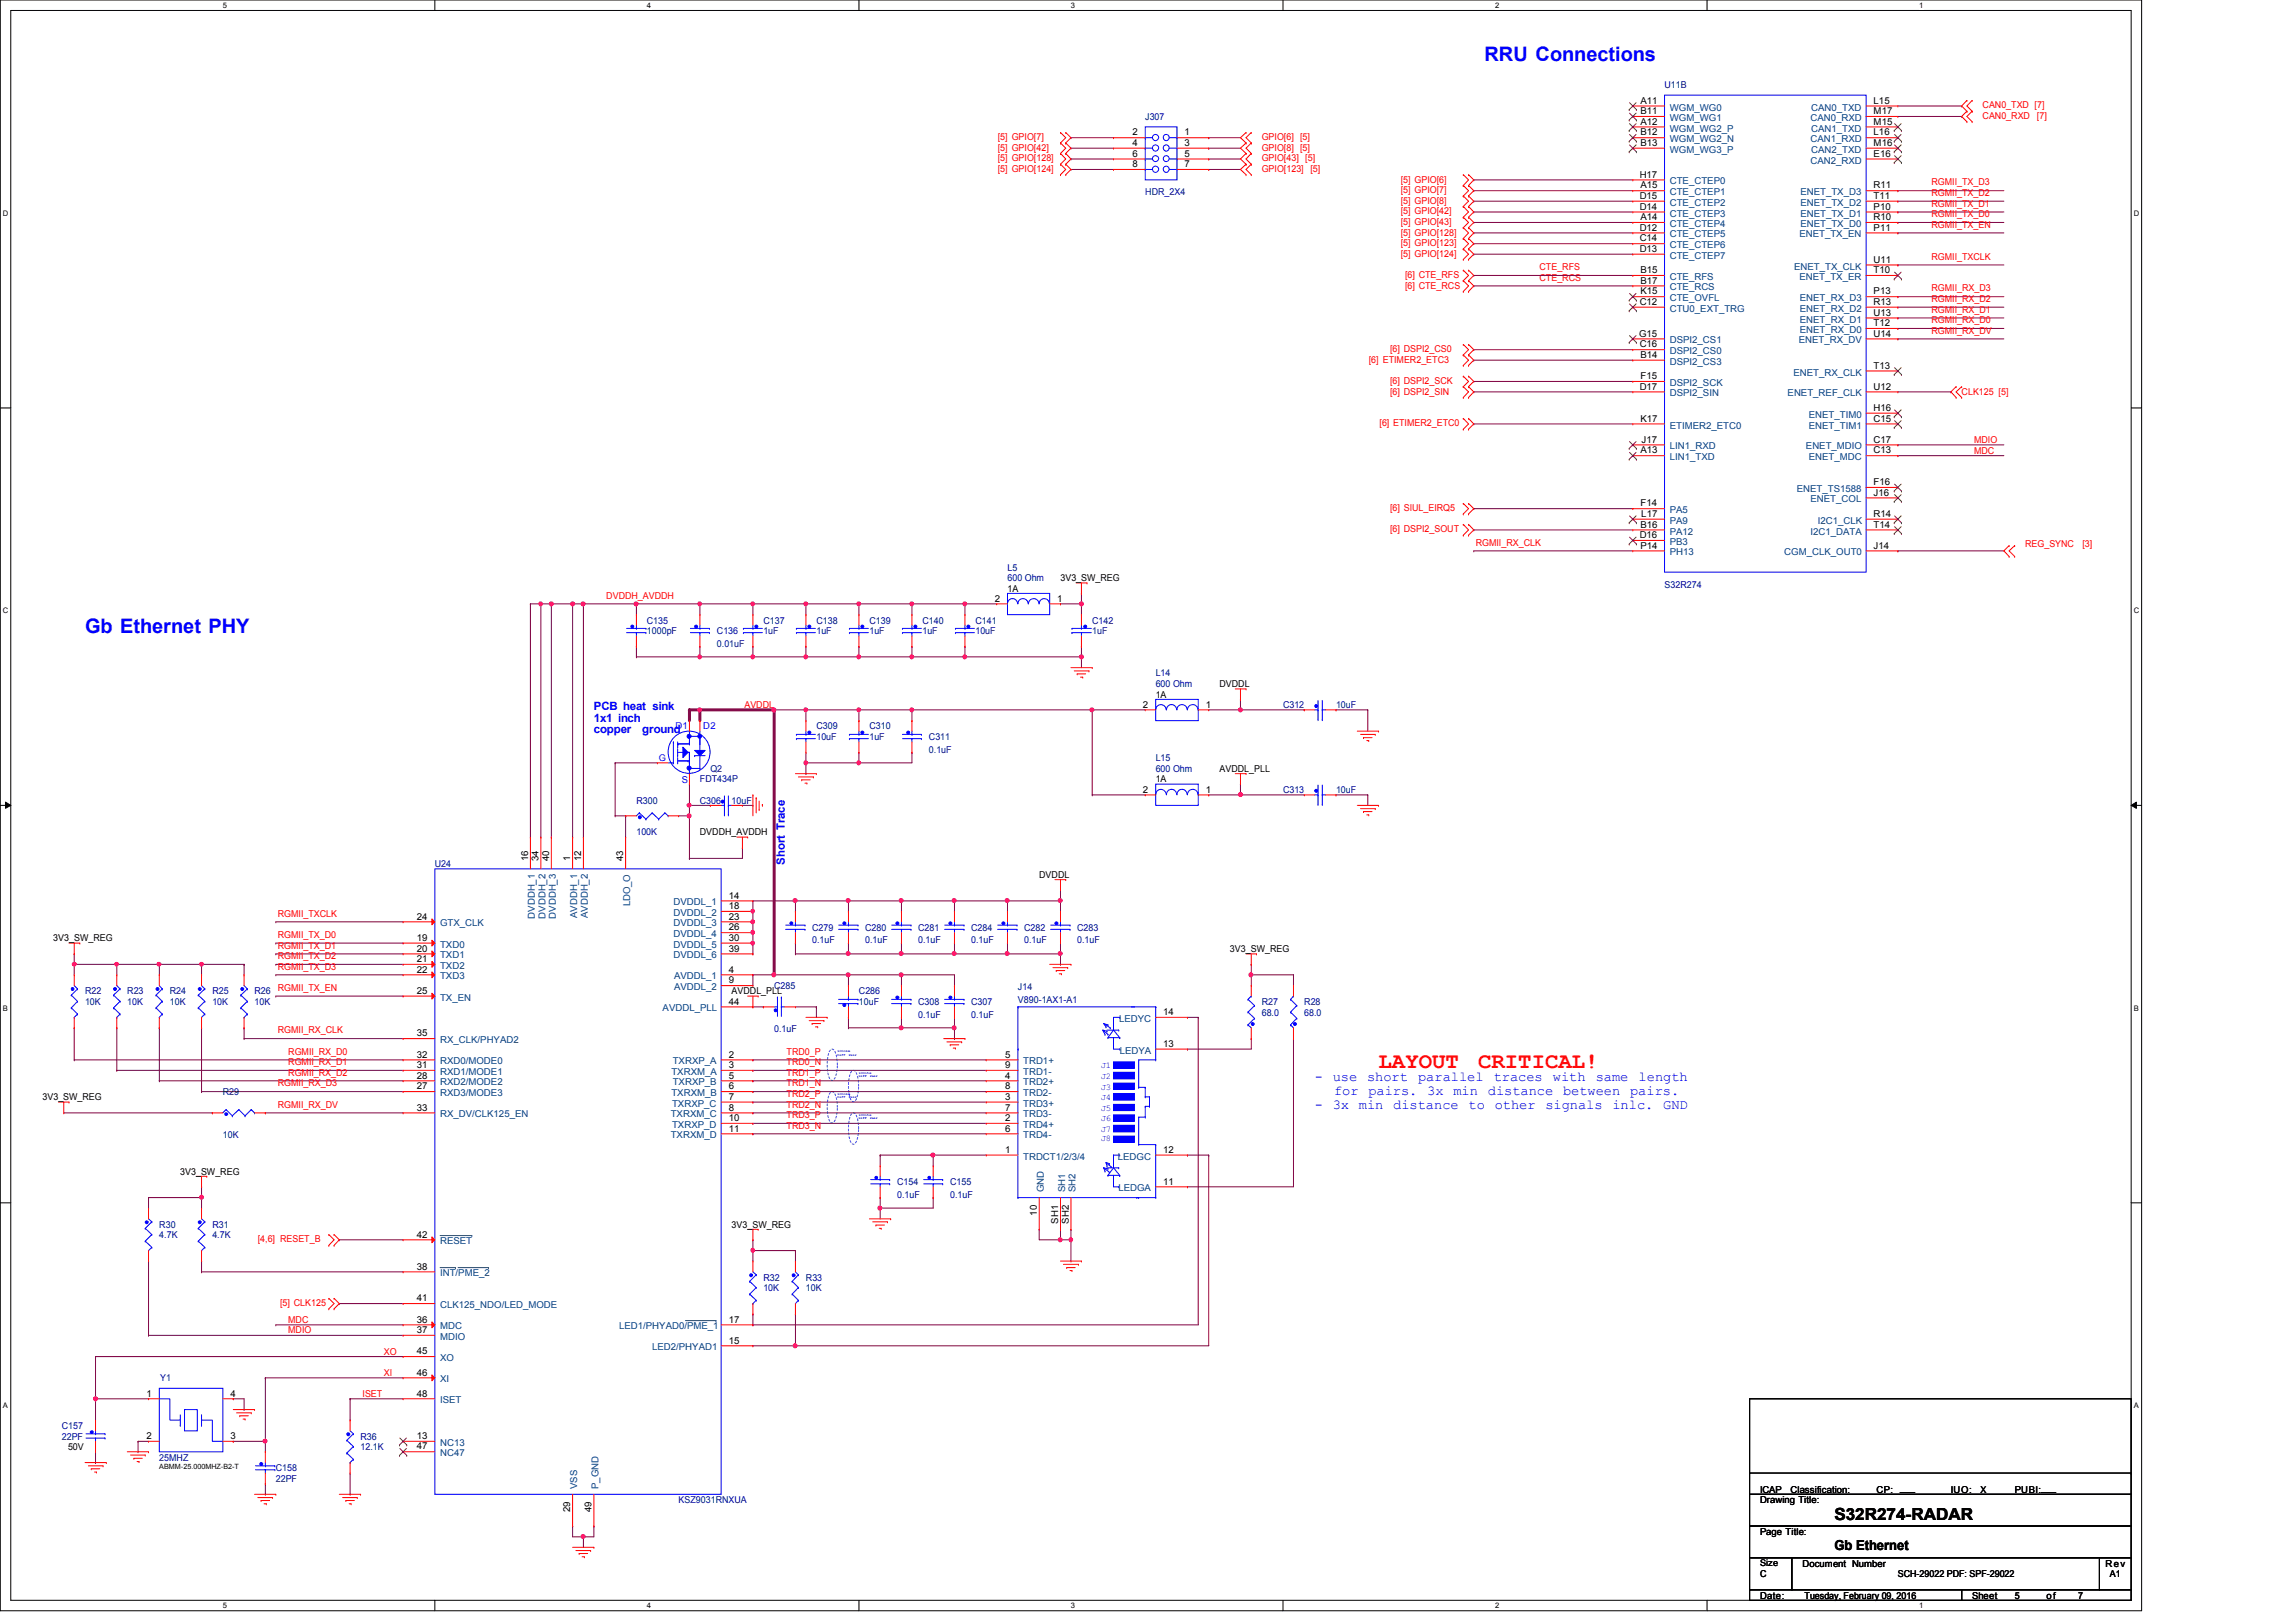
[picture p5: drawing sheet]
<svg xmlns="http://www.w3.org/2000/svg" width="297mm" height="210mm" viewBox="0 0 297 210" stroke-linecap="round" stroke-linejoin="round" font-family="sans-serif">
<defs><g id="words">
<g font-size="2.9" fill="#f00">
<text x="178.3" y="138.2">LAYOUT</text>
<text x="191.2" y="138.2">CRITICAL!</text>
</g>
<g font-size="2.6" fill="#00f">
<text x="192.1" y="7.9">RRU Connections</text>
<text x="11" y="82">Gb Ethernet PHY</text>
</g>
<text font-size="2.2" x="237.3" y="196.8">S32R274-RADAR</text>
<g font-size="1.8" fill="#00f">
<text x="170.1" y="139.9">-</text>
<text x="170.1" y="143.5">-</text>
<text x="172.4" y="139.9">use</text>
<text x="172.4" y="143.5">3x</text>
<text x="172.6" y="141.7">for</text>
<text x="175.8" y="143.5">min</text>
<text x="176.9" y="139.9">short</text>
<text x="177" y="141.7">pairs.</text>
<text x="180.3" y="143.5">distance</text>
<text x="183.5" y="139.9">parallel</text>
<text x="184.7" y="141.7">3x</text>
<text x="188" y="141.7">min</text>
<text x="190" y="143.5">to</text>
<text x="192.5" y="141.7">distance</text>
<text x="193.2" y="139.9">traces</text>
<text x="193.4" y="143.5">other</text>
<text x="199.9" y="143.5">signals</text>
<text x="200.9" y="139.9">with</text>
<text x="202.2" y="141.7">between</text>
<text x="206.5" y="139.9">same</text>
<text x="208.6" y="143.5">inlc.</text>
<text x="210.9" y="141.7">pairs.</text>
<text x="212" y="139.9">length</text>
<text x="215.2" y="143.5">GND</text>
</g>
<text font-size="1.8" x="237.3" y="200.5">Gb Ethernet</text>
<g font-size="1.5" fill="#00f">
<text x="76.8" y="91.9">PCB heat sink</text>
<text x="76.8" y="93.4">1x1 inch</text>
<text x="76.8" y="94.9">copper</text>
<text x="83.1" y="94.9">ground</text>
<text x="101.6" y="111.9" transform="rotate(-90 101.6 111.9)">Short Trace</text>
</g>
<g font-size="1.2" fill="#000080">
<text x="215.3" y="11.4">U11B</text>
<text x="148.2" y="15.5">J307</text>
<text x="148.2" y="25.3">HDR_2X4</text>
<text x="130.3" y="73.8">L5</text>
<text x="130.3" y="75.2">600 Ohm</text>
<text x="215.3" y="76">S32R274</text>
<text x="83.7" y="80.7">C135</text>
<text x="83.7" y="82">1000pF</text>
<text x="92.7" y="82">C136</text>
<text x="92.7" y="83.7">0.01uF</text>
<text x="98.8" y="80.7">C137</text>
<text x="98.8" y="82">1uF</text>
<text x="105.6" y="80.7">C138</text>
<text x="105.6" y="82">1uF</text>
<text x="112.5" y="80.7">C139</text>
<text x="112.5" y="82">1uF</text>
<text x="119.3" y="80.7">C140</text>
<text x="119.3" y="82">1uF</text>
<text x="126.2" y="80.7">C141</text>
<text x="126.2" y="82">10uF</text>
<text x="141.3" y="80.7">C142</text>
<text x="141.3" y="82">1uF</text>
<text x="149.5" y="87.5">L14</text>
<text x="149.5" y="88.9">600 Ohm</text>
<text x="105.6" y="94.4">C309</text>
<text x="105.6" y="95.8">10uF</text>
<text x="112.5" y="94.4">C310</text>
<text x="112.5" y="95.8">1uF</text>
<text x="120.2" y="95.8">C311</text>
<text x="166" y="91.7">C312</text>
<text x="172.8" y="91.7">10uF</text>
<text x="90.5" y="101.3">FDT434P</text>
<text x="91.9" y="99.9">Q2</text>
<text x="120.2" y="97.4">0.1uF</text>
<text x="149.5" y="98.5">L15</text>
<text x="149.5" y="99.9">600 Ohm</text>
<text x="82.3" y="104">R300</text>
<text x="90.5" y="104">C306</text>
<text x="94.7" y="104">10uF</text>
<text x="166" y="102.6">C313</text>
<text x="172.8" y="102.6">10uF</text>
<text x="56.3" y="112.2">U24</text>
<text x="82.3" y="108.1">100K</text>
<text x="105.1" y="120.4">C279</text>
<text x="105.1" y="122.1">0.1uF</text>
<text x="111.9" y="120.4">C280</text>
<text x="111.9" y="122.1">0.1uF</text>
<text x="118.8" y="120.4">C281</text>
<text x="118.8" y="122.1">0.1uF</text>
<text x="125.6" y="120.4">C284</text>
<text x="125.6" y="122.1">0.1uF</text>
<text x="132.5" y="120.4">C282</text>
<text x="132.5" y="122.1">0.1uF</text>
<text x="139.4" y="120.4">C283</text>
<text x="139.4" y="122.1">0.1uF</text>
<text x="11" y="128.7">R22</text>
<text x="11" y="130">10K</text>
<text x="16.5" y="128.7">R23</text>
<text x="16.5" y="130">10K</text>
<text x="22" y="128.7">R24</text>
<text x="22" y="130">10K</text>
<text x="27.5" y="128.7">R25</text>
<text x="27.5" y="130">10K</text>
<text x="32.9" y="128.7">R26</text>
<text x="32.9" y="130">10K</text>
<text x="100.2" y="128">C285</text>
<text x="111.1" y="128.7">C286</text>
<text x="111.1" y="130">10uF</text>
<text x="118.8" y="130">C308</text>
<text x="118.8" y="131.7">0.1uF</text>
<text x="125.6" y="130">C307</text>
<text x="125.6" y="131.7">0.1uF</text>
<text x="131.7" y="128.1">J14</text>
<text x="131.7" y="129.8">V890-1AX1-A1</text>
<text x="163.2" y="130">R27</text>
<text x="163.2" y="131.4">68.0</text>
<text x="168.7" y="130">R28</text>
<text x="168.7" y="131.4">68.0</text>
<text x="100.2" y="133.6">0.1uF</text>
<text x="28.8" y="141.7">R29</text>
<text x="28.8" y="147.3">10K</text>
<text x="116.1" y="153.4">C154</text>
<text x="116.1" y="155">0.1uF</text>
<text x="122.9" y="153.4">C155</text>
<text x="122.9" y="155">0.1uF</text>
<text x="20.6" y="158.9">R30</text>
<text x="20.6" y="160.2">4.7K</text>
<text x="27.5" y="158.9">R31</text>
<text x="27.5" y="160.2">4.7K</text>
<text x="98.8" y="165.7">R32</text>
<text x="98.8" y="167.1">10K</text>
<text x="104.3" y="165.7">R33</text>
<text x="104.3" y="167.1">10K</text>
<text x="20.7" y="178.7">Y1</text>
<text x="8" y="184.9">C157</text>
<text x="8" y="186.3">22PF</text>
<text x="20.6" y="189">25MHZ</text>
<text x="35.7" y="190.4">C158</text>
<text x="35.7" y="191.8">22PF</text>
<text x="46.6" y="186.3">R36</text>
<text x="46.6" y="187.7">12.1K</text>
<text x="87.8" y="194.5">KSZ9031RNXUA</text>
</g>
<g font-size="1.2">
<text x="146.5" y="17.5">2</text>
<text x="153.2" y="17.5">1</text>
<text x="212.2" y="13.4">A11</text>
<text x="212.2" y="14.8">B11</text>
<text x="212.2" y="16.1">A12</text>
<text x="212.2" y="17.5">B12</text>
<text x="242.4" y="16.1">M15</text>
<text x="242.4" y="17.5">L16</text>
<text x="242.4" y="13.4">L15</text>
<text x="242.4" y="14.8">M17</text>
<text x="146.5" y="18.9">4</text>
<text x="146.5" y="20.3">6</text>
<text x="146.5" y="21.6">8</text>
<text x="153.2" y="18.9">3</text>
<text x="153.2" y="20.3">5</text>
<text x="153.2" y="21.6">7</text>
<text x="212.1" y="23">H17</text>
<text x="212.2" y="18.9">B13</text>
<text x="242.4" y="18.9">M16</text>
<text x="242.4" y="20.3">E16</text>
<text x="212.1" y="25.7">D15</text>
<text x="212.1" y="27.1">D14</text>
<text x="212.1" y="29.8">D12</text>
<text x="212.2" y="24.4">A15</text>
<text x="212.2" y="28.5">A14</text>
<text x="242.4" y="29.8">P11</text>
<text x="242.4" y="28.5">R10</text>
<text x="242.4" y="27.1">P10</text>
<text x="242.4" y="25.7">T11</text>
<text x="242.4" y="24.4">R11</text>
<text x="212.1" y="31.2">C14</text>
<text x="212.1" y="32.6">D13</text>
<text x="212.2" y="35.3">B15</text>
<text x="242.4" y="34">U11</text>
<text x="242.4" y="35.3">T10</text>
<text x="212.1" y="39.5">C12</text>
<text x="212.2" y="36.7">B17</text>
<text x="212.2" y="38.1">K15</text>
<text x="242.4" y="40.9">U13</text>
<text x="242.4" y="39.5">R13</text>
<text x="242.4" y="38.1">P13</text>
<text x="212" y="43.6">G15</text>
<text x="212.1" y="45">C16</text>
<text x="212.2" y="46.3">B14</text>
<text x="242.4" y="47.7">T13</text>
<text x="242.4" y="43.6">U14</text>
<text x="242.4" y="42.2">T12</text>
<text x="212.1" y="50.4">D17</text>
<text x="212.3" y="49.1">F15</text>
<text x="242.4" y="53.2">H16</text>
<text x="242.4" y="50.4">U12</text>
<text x="212.2" y="54.6">K17</text>
<text x="212.2" y="58.7">A13</text>
<text x="212.4" y="57.3">J17</text>
<text x="242.4" y="54.6">C15</text>
<text x="242.4" y="57.3">C17</text>
<text x="242.4" y="58.7">C13</text>
<text x="212.3" y="65.5">F14</text>
<text x="242.4" y="62.8">F16</text>
<text x="242.4" y="64.1">J16</text>
<text x="212.1" y="69.6">D16</text>
<text x="212.2" y="68.3">B16</text>
<text x="212.2" y="71">P14</text>
<text x="212.3" y="66.9">L17</text>
<text x="242.4" y="71">J14</text>
<text x="242.4" y="66.9">R14</text>
<text x="242.4" y="68.3">T14</text>
<text x="128.7" y="77.9">2</text>
<text x="130.3" y="76.6">1A</text>
<text x="136.8" y="77.9">1</text>
<text x="137.2" y="75.2">3V3_SW_REG</text>
<text x="157.8" y="88.9">DVDDL</text>
<text x="147.9" y="91.6">2</text>
<text x="149.5" y="90.3">1A</text>
<text x="156" y="91.6">1</text>
<text x="149.5" y="101.3">1A</text>
<text x="157.8" y="99.9">AVDDL_PLL</text>
<text x="147.9" y="102.6">2</text>
<text x="156" y="102.6">1</text>
<text x="68.3" y="111.5" transform="rotate(-90 68.3 111.5)">16</text>
<text x="69.7" y="111.5" transform="rotate(-90 69.7 111.5)">34</text>
<text x="71" y="111.5" transform="rotate(-90 71 111.5)">40</text>
<text x="73.8" y="111.5" transform="rotate(-90 73.8 111.5)">1</text>
<text x="75.2" y="111.5" transform="rotate(-90 75.2 111.5)">12</text>
<text x="80.6" y="111.5" transform="rotate(-90 80.6 111.5)">43</text>
<text x="90.5" y="108.1">DVDDH_AVDDH</text>
<text x="134.4" y="113.6">DVDDL</text>
<text x="53.9" y="119">24</text>
<text x="94.3" y="119">23</text>
<text x="94.3" y="117.6">18</text>
<text x="94.3" y="116.3">14</text>
<text x="6.9" y="121.8">3V3_SW_REG</text>
<text x="53.9" y="121.8">19</text>
<text x="53.9" y="123.1">20</text>
<text x="53.9" y="124.5">21</text>
<text x="53.9" y="125.9">22</text>
<text x="94.3" y="125.9">4</text>
<text x="94.3" y="123.1">39</text>
<text x="94.3" y="121.8">30</text>
<text x="94.3" y="120.4">26</text>
<text x="159.1" y="123.2">3V3_SW_REG</text>
<text x="53.9" y="128.6">25</text>
<text x="94.3" y="127.3">9</text>
<text x="94.3" y="130">44</text>
<text x="94.7" y="128.7">AVDDL_PLL</text>
<text x="150.5" y="131.4">14</text>
<text x="53.9" y="136.9">32</text>
<text x="53.9" y="134.1">35</text>
<text x="94.3" y="136.9">2</text>
<text x="130" y="136.9">5</text>
<text x="150.5" y="135.5">13</text>
<text x="5.5" y="142.4">3V3_SW_REG</text>
<text x="53.9" y="141">27</text>
<text x="53.9" y="139.6">28</text>
<text x="53.9" y="138.2">31</text>
<text x="53.9" y="143.7">33</text>
<text x="94.3" y="138.2">3</text>
<text x="94.3" y="139.6">5</text>
<text x="94.3" y="141">6</text>
<text x="94.3" y="142.3">7</text>
<text x="94.3" y="143.7">8</text>
<text x="130" y="138.2">9</text>
<text x="130" y="142.3">3</text>
<text x="130" y="139.6">4</text>
<text x="130" y="143.7">7</text>
<text x="130" y="141">8</text>
<text x="94.3" y="145.1">10</text>
<text x="94.3" y="146.4">11</text>
<text x="130" y="149.2">1</text>
<text x="130" y="145.1">2</text>
<text x="130" y="146.4">6</text>
<text x="150.5" y="149.2">12</text>
<text x="23.3" y="152">3V3_SW_REG</text>
<text x="150.5" y="153.3">11</text>
<text x="53.9" y="160.1">42</text>
<text x="94.7" y="158.9">3V3_SW_REG</text>
<text x="134.2" y="157.3" transform="rotate(-90 134.2 157.3)">10</text>
<text x="136.9" y="158.4" transform="rotate(-90 136.9 158.4)">SH1</text>
<text x="138.3" y="158.4" transform="rotate(-90 138.3 158.4)">SH2</text>
<text x="53.9" y="164.3">38</text>
<text x="53.9" y="172.5">37</text>
<text x="53.9" y="168.4">41</text>
<text x="53.9" y="171.2">36</text>
<text x="94.3" y="173.9">15</text>
<text x="94.3" y="171.2">17</text>
<text x="53.9" y="175.3">45</text>
<text x="53.9" y="178">46</text>
<text x="19" y="180.7">1</text>
<text x="29.8" y="180.7">4</text>
<text x="53.9" y="180.7">48</text>
<text x="8.8" y="187.7">50V</text>
<text x="19" y="186.2">2</text>
<text x="29.8" y="186.2">3</text>
<text x="53.9" y="186.2">13</text>
<text x="53.9" y="187.6">47</text>
<text x="73.8" y="195.7" transform="rotate(-90 73.8 195.7)">29</text>
<text x="76.5" y="195.7" transform="rotate(-90 76.5 195.7)">49</text>
<text x="227.7" y="194.5">Drawing Title:</text>
<text x="227.7" y="193.2">ICAP</text>
<text x="231.6" y="193.2">Classification:</text>
<text x="242.8" y="193.2">CP:</text>
<text x="245.8" y="193">___</text>
<text x="252.4" y="193.2">IUO:</text>
<text x="256.2" y="193.2">X</text>
<text x="260.6" y="193.2">PUBI:___</text>
<text x="227.7" y="202.7">Size</text>
<text x="227.7" y="198.6">Page Title:</text>
<text x="233.2" y="202.7">Document Number</text>
<text x="272.4" y="202.7">Rev</text>
<text x="227.7" y="204.1">C</text>
<text x="227.7" y="206.9">Date:</text>
<text x="233.5" y="206.9">Tuesday, February 09, 2016</text>
<text x="245.5" y="204.1">SCH-29022 PDF: SPF-29022</text>
<text x="255.1" y="206.9">Sheet</text>
<text x="260.6" y="206.9">5</text>
<text x="264.7" y="206.9">of</text>
<text x="268.9" y="206.9">7</text>
<text x="273" y="204.1">A1</text>
</g>
<g font-size="1.2" fill="#004080">
<text x="216" y="14.3">WGM_WG0</text>
<text x="216" y="15.7">WGM_WG1</text>
<text x="216" y="17">WGM_WG2_P</text>
<text x="234.2" y="15.7">CAN0_RXD</text>
<text x="234.3" y="17">CAN1_TXD</text>
<text x="234.3" y="14.3">CAN0_TXD</text>
<text x="216" y="18.4">WGM_WG2_N</text>
<text x="216" y="23.9">CTE_CTEP0</text>
<text x="216" y="19.8">WGM_WG3_P</text>
<text x="234.2" y="18.4">CAN1_RXD</text>
<text x="234.2" y="21.2">CAN2_RXD</text>
<text x="234.3" y="19.8">CAN2_TXD</text>
<text x="216" y="25.3">CTE_CTEP1</text>
<text x="216" y="26.6">CTE_CTEP2</text>
<text x="216" y="28">CTE_CTEP3</text>
<text x="216" y="29.4">CTE_CTEP4</text>
<text x="232.9" y="29.4">ENET_TX_D0</text>
<text x="232.9" y="28">ENET_TX_D1</text>
<text x="232.9" y="26.6">ENET_TX_D2</text>
<text x="232.9" y="25.3">ENET_TX_D3</text>
<text x="216" y="32.1">CTE_CTEP6</text>
<text x="216" y="33.5">CTE_CTEP7</text>
<text x="216" y="30.7">CTE_CTEP5</text>
<text x="232.1" y="34.9">ENET_TX_CLK</text>
<text x="232.8" y="30.7">ENET_TX_EN</text>
<text x="216" y="40.3">CTU0_EXT_TRG</text>
<text x="216" y="36.2">CTE_RFS</text>
<text x="216" y="37.6">CTE_RCS</text>
<text x="216" y="39">CTE_OVFL</text>
<text x="232.8" y="36.2">ENET_TX_ER</text>
<text x="232.8" y="41.7">ENET_RX_D1</text>
<text x="232.8" y="40.3">ENET_RX_D2</text>
<text x="232.8" y="39">ENET_RX_D3</text>
<text x="216" y="44.4">DSPI2_CS1</text>
<text x="216" y="45.8">DSPI2_CS0</text>
<text x="216" y="47.2">DSPI2_CS3</text>
<text x="232.7" y="44.4">ENET_RX_DV</text>
<text x="232.8" y="43.1">ENET_RX_D0</text>
<text x="216" y="50">DSPI2_SCK</text>
<text x="216" y="51.3">DSPI2_SIN</text>
<text x="231.3" y="51.3">ENET_REF_CLK</text>
<text x="232" y="48.6">ENET_RX_CLK</text>
<text x="216" y="55.5">ETIMER2_ETC0</text>
<text x="216" y="59.6">LIN1_TXD</text>
<text x="216" y="58.2">LIN1_RXD</text>
<text x="233.6" y="58.2">ENET_MDIO</text>
<text x="234" y="55.5">ENET_TIM1</text>
<text x="234" y="59.6">ENET_MDC</text>
<text x="234" y="54.1">ENET_TIM0</text>
<text x="232.4" y="63.7">ENET_TS1588</text>
<text x="234.2" y="65">ENET_COL</text>
<text x="216" y="66.4">PA5</text>
<text x="216" y="67.8">PA9</text>
<text x="216" y="69.2">PA12</text>
<text x="216" y="70.5">PB3</text>
<text x="216" y="71.9">PH13</text>
<text x="230.8" y="71.9">CGM_CLK_OUT0</text>
<text x="234.2" y="69.2">I2C1_DATA</text>
<text x="235.2" y="67.8">I2C1_CLK</text>
<text x="56.9" y="119.9">GTX_CLK</text>
<text x="69.2" y="118.9" transform="rotate(-90 69.2 118.9)">DVDDH_1</text>
<text x="70.6" y="118.9" transform="rotate(-90 70.6 118.9)">DVDDH_2</text>
<text x="71.9" y="118.9" transform="rotate(-90 71.9 118.9)">DVDDH_3</text>
<text x="74.7" y="118.8" transform="rotate(-90 74.7 118.8)">AVDDH_1</text>
<text x="76.1" y="118.8" transform="rotate(-90 76.1 118.8)">AVDDH_2</text>
<text x="81.5" y="117.3" transform="rotate(-90 81.5 117.3)">LDO_O</text>
<text x="87.1" y="119.9">DVDDL_3</text>
<text x="87.1" y="118.5">DVDDL_2</text>
<text x="87.1" y="117.2">DVDDL_1</text>
<text x="56.9" y="122.6">TXD0</text>
<text x="56.9" y="124">TXD1</text>
<text x="56.9" y="125.4">TXD2</text>
<text x="87.1" y="124">DVDDL_6</text>
<text x="87.1" y="122.6">DVDDL_5</text>
<text x="87.1" y="121.3">DVDDL_4</text>
<text x="56.9" y="126.7">TXD3</text>
<text x="56.9" y="129.5">TX_EN</text>
<text x="85.7" y="130.9">AVDDL_PLL</text>
<text x="87.2" y="126.7">AVDDL_1</text>
<text x="87.2" y="128.1">AVDDL_2</text>
<text x="56.9" y="137.8">RXD0/MODE0</text>
<text x="56.9" y="135">RX_CLK/PHYAD2</text>
<text x="87" y="137.8">TXRXP_A</text>
<text x="132.4" y="137.8">TRD1+</text>
<text x="144.8" y="132.2">LEDYC</text>
<text x="144.9" y="136.4">LEDYA</text>
<text x="56.9" y="141.9">RXD3/MODE3</text>
<text x="56.9" y="140.5">RXD2/MODE2</text>
<text x="56.9" y="139.1">RXD1/MODE1</text>
<text x="86.9" y="139.1">TXRXM_A</text>
<text x="86.9" y="141.9">TXRXM_B</text>
<text x="86.9" y="143.2">TXRXP_C</text>
<text x="87" y="140.5">TXRXP_B</text>
<text x="132.4" y="139.1">TRD1-</text>
<text x="132.4" y="143.2">TRD3+</text>
<text x="132.4" y="140.5">TRD2+</text>
<text x="132.4" y="141.9">TRD2-</text>
<text x="56.9" y="144.6">RX_DV/CLK125_EN</text>
<text x="86.8" y="144.6">TXRXM_C</text>
<text x="86.8" y="147.3">TXRXM_D</text>
<text x="86.9" y="146">TXRXP_D</text>
<text x="132.4" y="146">TRD4+</text>
<text x="132.4" y="147.3">TRD4-</text>
<text x="132.4" y="144.6">TRD3-</text>
<text x="132.4" y="150.1">TRDCT1/2/3/4</text>
<text x="135" y="154.3" transform="rotate(-90 135 154.3)">GND</text>
<text x="137.8" y="154.3" transform="rotate(-90 137.8 154.3)">SH1</text>
<text x="139.1" y="154.3" transform="rotate(-90 139.1 154.3)">SH2</text>
<text x="144.6" y="150.1">LEDGC</text>
<text x="144.7" y="154.2">LEDGA</text>
<text x="56.9" y="161">RESET</text>
<text x="56.9" y="165.2">INT/PME_2</text>
<text x="56.9" y="173.4">MDIO</text>
<text x="56.9" y="169.3">CLK125_NDO/LED_MODE</text>
<text x="56.9" y="172">MDC</text>
<text x="80.1" y="172">LED1/PHYAD0/PME_1</text>
<text x="56.9" y="176.1">XO</text>
<text x="56.9" y="178.9">XI</text>
<text x="84.4" y="174.8">LED2/PHYAD1</text>
<text x="56.9" y="181.6">ISET</text>
<text x="56.9" y="187.1">NC13</text>
<text x="56.9" y="188.5">NC47</text>
<text x="74.7" y="192.7" transform="rotate(-90 74.7 192.7)">VSS</text>
<text x="77.4" y="192.7" transform="rotate(-90 77.4 192.7)">P_GND</text>
</g>
<g font-size="1.2" fill="#f00">
<text x="256.5" y="14">CAN0_TXD [7]</text>
<text x="256.5" y="15.4">CAN0_RXD</text>
<text x="263.5" y="15.4">[7]</text>
<text x="129.1" y="18.1">[5] GPIO[7]</text>
<text x="129.1" y="19.5">[5] GPIO[42]</text>
<text x="129.1" y="20.9">[5] GPIO[128]</text>
<text x="129.1" y="22.3">[5] GPIO[124]</text>
<text x="163.2" y="18.1">GPIO[6] [5]</text>
<text x="163.2" y="19.5">GPIO[8] [5]</text>
<text x="163.2" y="20.9">GPIO[43] [5]</text>
<text x="163.2" y="22.3">GPIO[123]</text>
<text x="169.5" y="22.3">[5]</text>
<text x="181.2" y="23.6">[5] GPIO[6]</text>
<text x="181.2" y="25">[5] GPIO[7]</text>
<text x="181.2" y="26.4">[5] GPIO[8]</text>
<text x="181.2" y="27.7">[5] GPIO[42]</text>
<text x="181.2" y="29.1">[5] GPIO[43]</text>
<text x="249.9" y="24">RGMII_TX_D3</text>
<text x="249.9" y="25.4">RGMII_TX_D2</text>
<text x="249.9" y="26.8">RGMII_TX_D1</text>
<text x="249.9" y="28.1">RGMII_TX_D0</text>
<text x="249.9" y="29.5">RGMII_TX_EN</text>
<text x="181.2" y="30.5">[5] GPIO[128]</text>
<text x="181.2" y="31.8">[5] GPIO[123]</text>
<text x="181.2" y="33.2">[5] GPIO[124]</text>
<text x="181.8" y="36">[6] CTE_RFS</text>
<text x="199.2" y="35">CTE_RFS</text>
<text x="249.9" y="33.6">RGMII_TXCLK</text>
<text x="181.8" y="37.3">[6] CTE_RCS</text>
<text x="199.2" y="36.3">CTE_RCS</text>
<text x="249.9" y="37.7">RGMII_RX_D3</text>
<text x="249.9" y="39.1">RGMII_RX_D2</text>
<text x="249.9" y="40.5">RGMII_RX_D1</text>
<text x="249.9" y="41.8">RGMII_RX_D0</text>
<text x="177.1" y="46.9">[6] ETIMER2_ETC3</text>
<text x="179.8" y="45.6">[6] DSPI2_CS0</text>
<text x="249.9" y="43.2">RGMII_RX_DV</text>
<text x="179.8" y="49.7">[6] DSPI2_SCK</text>
<text x="179.8" y="51.1">[6] DSPI2_SIN</text>
<text x="253.8" y="51.1">CLK125 [5]</text>
<text x="178.5" y="55.2">[6] ETIMER2_ETC0</text>
<text x="255.4" y="57.3">MDIO</text>
<text x="255.4" y="58.7">MDC</text>
<text x="179.8" y="68.9">[6] DSPI2_SOUT</text>
<text x="179.8" y="66.1">[6] SIUL_EIRQ5</text>
<text x="190.9" y="70.6">RGMII_RX_CLK</text>
<text x="262" y="70.8">REG_SYNC</text>
<text x="269.4" y="70.8">[3]</text>
<text x="78.4" y="77.5">DVDDH_AVDDH</text>
<text x="96.3" y="91.6">AVDDL</text>
<text x="35.9" y="118.6">RGMII_TXCLK</text>
<text x="35.9" y="121.4">RGMII_TX_D0</text>
<text x="35.9" y="122.8">RGMII_TX_D1</text>
<text x="35.9" y="124.1">RGMII_TX_D2</text>
<text x="35.9" y="125.5">RGMII_TX_D3</text>
<text x="35.9" y="128.2">RGMII_TX_EN</text>
<text x="35.9" y="133.7">RGMII_RX_CLK</text>
<text x="37.3" y="136.5">RGMII_RX_D0</text>
<text x="37.3" y="137.8">RGMII_RX_D1</text>
<text x="101.8" y="136.5">TRD0_P</text>
<text x="101.8" y="137.8">TRD0_N</text>
<text x="35.9" y="140.6">RGMII_RX_D3</text>
<text x="35.9" y="143.3">RGMII_RX_DV</text>
<text x="37.3" y="139.2">RGMII_RX_D2</text>
<text x="101.8" y="139.2">TRD1_P</text>
<text x="101.8" y="140.6">TRD1_N</text>
<text x="101.8" y="141.9">TRD2_P</text>
<text x="101.8" y="143.3">TRD2_N</text>
<text x="101.8" y="144.7">TRD3_P</text>
<text x="101.8" y="146">TRD3_N</text>
<text x="33.4" y="160.8">[4,6] RESET_B</text>
<text x="36.2" y="169">[5] CLK125</text>
<text x="37.3" y="172.6">MDIO</text>
<text x="37.3" y="171.2">MDC</text>
<text x="49.7" y="175.3">XO</text>
<text x="49.7" y="178.1">XI</text>
<text x="46.9" y="180.8">ISET</text>
</g>
<g font-size="1.2" fill="#00f">
<text x="87.4" y="94.4">D1</text>
<text x="91" y="94.4">D2</text>
<text x="85.2" y="98.5">G</text>
<text x="88.2" y="101.4">S</text>
</g>
<g font-size="1.1" fill="#00f">
<text x="142.4" y="138.3">J1</text>
<text x="142.4" y="143.7">J5</text>
<text x="142.4" y="142.4">J4</text>
<text x="142.4" y="141">J3</text>
<text x="142.4" y="139.6">J2</text>
<text x="142.4" y="147.7">J8</text>
<text x="142.4" y="146.5">J7</text>
<text x="142.4" y="145.1">J6</text>
</g>
<g font-size="1">
<text x="28.8" y="1">5</text>
<text x="83.7" y="1">4</text>
<text x="138.6" y="1">3</text>
<text x="193.4" y="1">2</text>
<text x="248.3" y="1">1</text>
<text x=".4" y="27.9">D</text>
<text x="276.1" y="27.9">D</text>
<text x=".4" y="79.4">C</text>
<text x="276.1" y="79.4">C</text>
<text x=".4" y="130.8">B</text>
<text x="276.1" y="130.8">B</text>
<text x=".4" y="182.2">A</text>
<text x="276.1" y="182.2">A</text>
<text x="28.8" y="208.1">5</text>
<text x="83.7" y="208.1">4</text>
<text x="138.6" y="208.1">3</text>
<text x="193.4" y="208.1">2</text>
<text x="248.3" y="208.1">1</text>
</g>
<text font-size=".9" x="20.6" y="190.1">ABMM-25.000MHZ-B2-T</text>
<g font-size=".4" fill="#00f">
<text x="108.4" y="136.2">100ohm</text>
<text x="108.4" y="136.6">Diff</text>
<text x="109.8" y="136.6">Pair</text>
<text x="108.4" y="141.7">100ohm</text>
<text x="108.4" y="142.1">Diff</text>
<text x="109.8" y="142.1">Pair</text>
<text x="111.1" y="138.9">100ohm</text>
<text x="111.1" y="139.4">Diff</text>
<text x="112.6" y="139.4">Pair</text>
<text x="111.1" y="144.4">100ohm</text>
<text x="111.1" y="144.9">Diff</text>
<text x="112.6" y="144.9">Pair</text>
</g>
</g></defs>
<path d="M0 0h277.1v208.4h-277.1zM1.4 1.4h274.3v205.7h-274.3z" fill="none" stroke="#000" stroke-width=".13"/>
<g fill="#fff">
<path d="M28.8 .1h.6v1.1h-.6z"/>
<path d="M28.8 207.2h.6v1.1h-.6z"/>
</g>
<path d="M56.3 0v1.4M56.3 207.1v1.3" fill="none" stroke="#000" stroke-width=".13"/>
<g fill="#fff">
<path d="M83.7 .1h.5v1.1h-.5z"/>
<path d="M83.7 207.2h.5v1.1h-.5z"/>
</g>
<path d="M111.1 0v1.4M111.1 207.1v1.3" fill="none" stroke="#000" stroke-width=".13"/>
<g fill="#fff">
<path d="M138.6 .1h.5v1.1h-.5z"/>
<path d="M138.6 207.2h.5v1.1h-.5z"/>
</g>
<path d="M166 0v1.4M166 207.1v1.3" fill="none" stroke="#000" stroke-width=".13"/>
<g fill="#fff">
<path d="M193.4 .1h.6v1.1h-.6z"/>
<path d="M193.4 207.2h.6v1.1h-.6z"/>
</g>
<path d="M220.8 0v1.4M220.8 207.1v1.3" fill="none" stroke="#000" stroke-width=".13"/>
<g fill="#fff">
<path d="M248.3 .1h.5v1.1h-.5z"/>
<path d="M248.3 207.2h.5v1.1h-.5z"/>
<path d="M.4 27.1h.7v1.1h-.7z"/>
<path d="M276.1 27.1h.7v1.1h-.7z"/>
<path d="M.4 78.5h.7v1.1h-.7z"/>
<path d="M276.1 78.5h.7v1.1h-.7z"/>
</g>
<path d="M0 52.8h1.4M275.7 52.8h1.4" fill="none" stroke="#000" stroke-width=".13"/>
<g fill="#fff">
<path d="M.4 129.9h.6v1.1h-.6z"/>
<path d="M276.1 129.9h.6v1.1h-.6z"/>
</g>
<path d="M0 104.2h1.4M.7 103.8l.7 .4-.7 .4zM275.7 104.2l.7-.4v.8zM275.7 104.2h1.4" fill="none" stroke="#000" stroke-width=".13"/>
<path d="M.7 103.8l.7 .4-.7 .4zM275.7 104.2l.7-.4v.8z" fill="#000"/>
<g fill="#fff">
<path d="M.4 181.4h.6v1.1h-.6z"/>
<path d="M276.1 181.4h.6v1.1h-.6z"/>
</g>
<path d="M0 155.7h1.4M275.7 155.7h1.4" fill="none" stroke="#000" stroke-width=".13"/>
<path d="M107.4 135.9l.3-.1a1.41 1.41 0 0 1 .6 1.3 4.2 4.2 0 0 1-.4 2.6l-.2 .1a1.44 1.44 0 0 1-.7-1.4 4.4 4.4 0 0 1 .4-2.5zM110.2 138.6l.2-.1a1.41 1.41 0 0 1 .6 1.4 4.2 4.2 0 0 1-.4 2.6l-.2 .1a1.44 1.44 0 0 1-.6-1.4 4.4 4.4 0 0 1 .4-2.6zM107.4 141.4l.3-.1a1.41 1.41 0 0 1 .6 1.3 4.2 4.2 0 0 1-.4 2.6l-.2 .1a1.44 1.44 0 0 1-.7-1.4 4.4 4.4 0 0 1 .4-2.5zM110.2 144.1l.2-.1a1.41 1.41 0 0 1 .6 1.4 4.2 4.2 0 0 1-.4 2.6l-.2 .1a1.44 1.44 0 0 1-.6-1.4 4.4 4.4 0 0 1 .4-2.6z" fill="none" stroke="#0080ff" stroke-width=".13" stroke-dasharray=".3 .3"/>
<g fill="none" stroke="#800040" stroke-width=".13">
<path d="M190.7 37h.1M190.7 37h20.5M190.7 46.6h.1M190.7 49.4h.1M190.7 50.7h.1M190.7 54.9h.1M190.7 46.6h20.5M190.7 49.4h20.5M190.7 50.7h20.5M190.7 54.9h20.5M190.7 68.6h.1M190.7 68.6h20.5"/>
<path d="M245.5 71.3h.1M245.5 71.3h13.7M90.5 83.7h.1M90.5 85h.1M90.5 83.7v1.3M97.4 83.7h.1M97.4 83.7v1.3h-6.9"/>
</g>
<path d="M97.2 84.8h.2l.2 .1-.1 .3-.1 .1-.2-.1z" fill-rule="evenodd" fill="#f0f"/>
<path d="M97.2 84.8h.2l.2 .1-.1 .3-.1 .1-.2-.1z" fill="none" stroke="#f0f" stroke-width=".13"/>
<path d="M82.3 83.7h.1M82.3 85h.1M82.3 83.7v1.3M82.3 85h8.2" fill="none" stroke="#800040" stroke-width=".13"/>
<path d="M90.4 84.8h.1l.2 .1v.3l-.2 .1-.1-.1z" fill-rule="evenodd" fill="#f0f"/>
<path d="M90.4 84.8h.1l.2 .1v.3l-.2 .1-.1-.1z" fill="none" stroke="#f0f" stroke-width=".13"/>
<path d="M97.4 78.1h.1M97.4 78.1v1.4" fill="none" stroke="#800040" stroke-width=".13"/>
<path d="M97.2 78l.2-.1 .2 .1-.1 .3-.1 .1-.2-.1z" fill-rule="evenodd" fill="#f0f"/>
<path d="M97.2 78l.2-.1 .2 .1-.1 .3-.1 .1-.2-.1z" fill="none" stroke="#f0f" stroke-width=".13"/>
<path d="M90.5 78.1h.1M90.5 78.1v1.4" fill="none" stroke="#800040" stroke-width=".13"/>
<path d="M90.4 78l.1-.1 .2 .1v.3l-.2 .1-.1-.1z" fill-rule="evenodd" fill="#f0f"/>
<path d="M90.4 78l.1-.1 .2 .1v.3l-.2 .1-.1-.1z" fill="none" stroke="#f0f" stroke-width=".13"/>
<path d="M82.3 78.1h.1M82.3 78.1v1.4" fill="none" stroke="#800040" stroke-width=".13"/>
<circle cx="82.3" cy="78.1" r=".26" fill="#f0f"/>
<circle cx="82.3" cy="78.1" r=".26" fill="none" stroke="#f0f" stroke-width=".13"/>
<path d="M120.7 149.5h.1M120.7 149.5h6.9" fill="none" stroke="#800040" stroke-width=".13"/>
<circle cx="120.7" cy="149.5" r=".26" fill="#f0f"/>
<circle cx="120.7" cy="149.5" r=".26" fill="none" stroke="#f0f" stroke-width=".13"/>
<path d="M104.3 78.1h.1M104.3 78.1v1.4M104.3 83.7h.1M104.3 83.7v1.3M31.6 182.4h.1M31.6 181v1.4" fill="none" stroke="#800040" stroke-width=".13"/>
<path d="M104.1 78l.1-.1 .2 .1v.3l-.2 .1-.1-.1z" fill-rule="evenodd" fill="#f0f"/>
<path d="M104.1 78l.1-.1 .2 .1v.3l-.2 .1-.1-.1z" fill="none" stroke="#f0f" stroke-width=".13"/>
<path d="M124.8 85h.1M124.8 85h15.1" fill="none" stroke="#800040" stroke-width=".13"/>
<circle cx="139.9" cy="85" r=".26" fill="#f0f"/>
<circle cx="139.9" cy="85" r=".26" fill="none" stroke="#f0f" stroke-width=".13"/>
<path d="M124.6 84.8h.2l.2 .1v.3l-.2 .1-.2-.1z" fill-rule="evenodd" fill="#f0f"/>
<path d="M124.6 84.8h.2l.2 .1v.3l-.2 .1-.2-.1z" fill="none" stroke="#f0f" stroke-width=".13"/>
<path d="M124.8 78.1h.1M124.8 78.1h4.1M137.2 78.1h.1M139.9 76.8h.1M139.9 76.8v1.3h-2.7M139.9 85h.1M139.9 85v1.4" fill="none" stroke="#800040" stroke-width=".13"/>
<circle cx="139.9" cy="78.1" r=".26" fill="#f0f"/>
<circle cx="139.9" cy="78.1" r=".26" fill="none" stroke="#f0f" stroke-width=".13"/>
<path d="M139.9 78.1h.1M139.9 78.1v1.4M118 83.7h.1M118 85h.1M118 83.7v1.3M124.8 83.7h.1M124.8 83.7v1.3h-6.8" fill="none" stroke="#800040" stroke-width=".13"/>
<path d="M117.8 84.8h.1l.3 .1-.1 .3-.2 .1-.1-.1z" fill-rule="evenodd" fill="#f0f"/>
<path d="M117.8 84.8h.1l.3 .1-.1 .3-.2 .1-.1-.1z" fill="none" stroke="#f0f" stroke-width=".13"/>
<path d="M124.8 78.1h.1M124.8 78.1v1.4M111.1 83.7h.1M111.1 85h.1M111.1 83.7v1.3M111.1 85h6.9" fill="none" stroke="#800040" stroke-width=".13"/>
<path d="M124.6 78l.2-.1 .2 .1v.3l-.2 .1-.2-.1z" fill-rule="evenodd" fill="#f0f"/>
<path d="M124.6 78l.2-.1 .2 .1v.3l-.2 .1-.2-.1z" fill="none" stroke="#f0f" stroke-width=".13"/>
<path d="M118 78.1h.1M118 78.1h6.8M118 78.1v1.4" fill="none" stroke="#800040" stroke-width=".13"/>
<path d="M117.8 78l.1-.1 .3 .1-.1 .3-.2 .1-.1-.1z" fill-rule="evenodd" fill="#f0f"/>
<path d="M117.8 78l.1-.1 .3 .1-.1 .3-.2 .1-.1-.1z" fill="none" stroke="#f0f" stroke-width=".13"/>
<path d="M111.1 78.1h.1M111.1 78.1h6.9M111.1 78.1v1.4" fill="none" stroke="#800040" stroke-width=".13"/>
<path d="M110.9 78l.2-.1 .2 .1v.3l-.2 .1-.2-.1z" fill-rule="evenodd" fill="#f0f"/>
<path d="M110.9 78l.2-.1 .2 .1v.3l-.2 .1-.2-.1z" fill="none" stroke="#f0f" stroke-width=".13"/>
<g fill="none" stroke="#800040" stroke-width=".13">
<path d="M68.6 78.1h1.4M70 78.1h.1M139.9 83.7h.1M139.9 83.7v1.3M153.6 131.7h.1M153.6 131.7h1.4M153.6 149.5h.1M153.6 149.5h2.8M12.4 175.6h.1M12.4 175.6v8.2M12.4 175.6h39.8M34.3 178.3h.1"/>
<path d="M34.3 178.3h17.9M12.4 181h.1M34.3 186.5h.1M34.3 186.5v1.4M45.3 193.4h.1M45.3 190.6v2.8"/>
</g>
<circle cx="12.4" cy="181" r=".26" fill="#f0f"/>
<circle cx="12.4" cy="181" r=".26" fill="none" stroke="#f0f" stroke-width=".13"/>
<path d="M34.3 178.3h.1M34.3 178.3v8.2h-4.1M12.4 189.3h.1M12.4 187.9v1.4M30.2 186.5h.1M45.3 181h.1M45.3 181v2.8M45.3 181h6.9" fill="none" stroke="#800040" stroke-width=".13"/>
<circle cx="34.3" cy="186.5" r=".25" fill="#f0f"/>
<circle cx="34.3" cy="186.5" r=".25" fill="none" stroke="#f0f" stroke-width=".13"/>
<g fill="none" stroke="#800040" stroke-width=".13">
<path d="M113.9 149.5h.1M113.9 155h.1M113.9 156.3h.1M113.9 149.5h6.8M113.9 155v2.7M120.7 155h.1M120.7 149.5h.1M120.7 149.5v1.4M120.7 155v1.3h-6.8M138.6 159.1h.1M138.6 159.1v4.1M134.4 160.4h2.8"/>
<path d="M137.2 160.4h.1M138.6 163.2h.1M17.9 186.5h.1M17.9 187.9h.1M17.9 186.5h1.3M17.9 186.5v1.4M30.2 181h.1M30.2 181h1.4"/>
</g>
<circle cx="113.8" cy="156.3" r=".26" fill="#f0f"/>
<circle cx="113.8" cy="156.3" r=".26" fill="none" stroke="#f0f" stroke-width=".13"/>
<g fill="none" stroke="#800040" stroke-width=".13">
<path d="M82.3 78.1h.1M82.3 78.1h28.8M90.5 78.1h.1M97.4 78.1h.1M104.3 78.1h.1M97.4 85h.1M97.4 85h13.7M104.3 85h.1M97.4 137.2h.1M97.4 138.5h.1M97.4 139.9h.1M97.4 137.2h30.2"/>
<path d="M97.4 138.5h30.2M97.4 139.9h30.2M97.4 141.3h.1M97.4 142.6h.1M97.4 144h.1M97.4 145.4h.1M97.4 146.7h.1M97.4 141.3h30.2M97.4 142.6h30.2M97.4 144h30.2M97.4 145.4h30.2M97.4 146.7h30.2"/>
<path d="M113.9 149.5h.1M113.9 149.5v1.4M43.9 168.7h.1M43.9 160.4h.1M43.9 168.7h8.3M43.9 160.4h8.3"/>
</g>
<path d="M110.9 84.8h.2l.2 .1v.3l-.2 .1-.2-.1z" fill-rule="evenodd" fill="#f0f"/>
<path d="M110.9 84.8h.2l.2 .1v.3l-.2 .1-.2-.1z" fill="none" stroke="#f0f" stroke-width=".13"/>
<path d="M104.1 84.8h.1l.2 .1v.3l-.2 .1-.1-.1z" fill-rule="evenodd" fill="#f0f"/>
<path d="M104.1 84.8h.1l.2 .1v.3l-.2 .1-.1-.1z" fill="none" stroke="#f0f" stroke-width=".13"/>
<path d="M68.6 78.1h.1M68.6 78.1v30.2M161.9 126.2h.1M161.9 124.8h.1M161.9 124.8v2.8M161.9 126.2h5.4M167.3 126.2h.1M167.3 126.2v1.4" fill="none" stroke="#800040" stroke-width=".13"/>
<circle cx="161.8" cy="126.2" r=".26" fill="#f0f"/>
<circle cx="161.8" cy="126.2" r=".26" fill="none" stroke="#f0f" stroke-width=".13"/>
<path d="M70 78.1h.1M70 78.1v30.2" fill="none" stroke="#800040" stroke-width=".13"/>
<path d="M69.8 78l.1-.1 .2 .1v.3l-.2 .1-.1-.1z" fill-rule="evenodd" fill="#f0f"/>
<path d="M69.8 78l.1-.1 .2 .1v.3l-.2 .1-.1-.1z" fill="none" stroke="#f0f" stroke-width=".13"/>
<path d="M70 78.1h1.3M71.3 78.1h.1M71.3 78.1v30.2" fill="none" stroke="#800040" stroke-width=".13"/>
<circle cx="71.3" cy="78.1" r=".26" fill="#f0f"/>
<circle cx="71.3" cy="78.1" r=".26" fill="none" stroke="#f0f" stroke-width=".13"/>
<path d="M71.3 78.1h.1M71.3 78.1h2.8M74.1 78.1h.1M74.1 78.1v30.2M35.7 122h.1M35.7 123.4h.1M35.7 122h16.5M35.7 123.4h16.5M153.6 135.8h.1M161.9 134.4h.1M161.9 134.4v1.4h-8.3" fill="none" stroke="#800040" stroke-width=".13"/>
<circle cx="74.1" cy="78.1" r=".26" fill="#f0f"/>
<circle cx="74.1" cy="78.1" r=".26" fill="none" stroke="#f0f" stroke-width=".13"/>
<path d="M74.1 78.1h1.4M75.5 78.1h.1M75.5 78.1v30.2M35.7 124.8h.1M35.7 126.2h.1M35.7 128.9h.1M35.7 124.8h16.5M35.7 126.2h16.5M35.7 128.9h16.5M167.3 134.4h.1M167.3 134.4v19.2h-13.7M153.6 153.6h.1" fill="none" stroke="#800040" stroke-width=".13"/>
<circle cx="75.4" cy="78.1" r=".26" fill="#f0f"/>
<circle cx="75.4" cy="78.1" r=".26" fill="none" stroke="#f0f" stroke-width=".13"/>
<g fill="none" stroke="#800040" stroke-width=".13">
<path d="M75.5 78.1h6.8M82.3 78.1h.1M31.6 134.4h.1M31.6 134.4h20.6M155 131.7h.1M155 131.7v39.7M19.2 155h.1M19.2 155v1.3M19.2 155h6.9M26.1 153.6h.1M26.1 155h.1M26.1 153.6v2.7"/>
<path d="M156.4 149.5h.1M156.4 149.5v24.7M19.2 163.2h.1M19.2 172.8h.1M19.2 163.2v9.6M19.2 172.8h33M26.1 163.2h.1M26.1 163.2v1.4M97.4 174.2h.1M97.4 174.2h5.5"/>
</g>
<circle cx="26.1" cy="154.9" r=".26" fill="#f0f"/>
<circle cx="26.1" cy="154.9" r=".26" fill="none" stroke="#f0f" stroke-width=".13"/>
<g fill="none" stroke="#800040" stroke-width=".13">
<path d="M9.6 133h.1M9.6 137.2h.1M9.6 123.4h.1M9.6 123.4v1.4M9.6 133v4.2M9.6 137.2h42.6M15.1 138.5h.1M15.1 133h.1M15.1 138.5h37.1M15.1 133v5.5M20.6 139.9h.1M20.6 133h.1"/>
<path d="M20.6 139.9h31.6M20.6 133v6.9M20.6 124.8h5.5M26.1 133h.1M26.1 124.8h.1M26.1 124.8v1.4M26.1 133v8.3M26.1 141.3h.1M26.1 141.3h26.1"/>
</g>
<circle cx="26.1" cy="124.8" r=".25" fill="#f0f"/>
<circle cx="26.1" cy="124.8" r=".25" fill="none" stroke="#f0f" stroke-width=".13"/>
<path d="M26.1 124.8h5.5M31.6 124.8h.1M31.6 133h.1M31.6 124.8v1.4M31.6 133v1.4M97.4 170.1h.1M97.4 161.8h.1M97.4 161.8v1.4M97.4 170.1v1.3M102.9 170.1h.1M102.9 170.1v4.1" fill="none" stroke="#800040" stroke-width=".13"/>
<path d="M97.2 161.6l.2-.1 .2 .2-.1 .3-.1 .1-.2-.1z" fill-rule="evenodd" fill="#f0f"/>
<path d="M97.2 161.6l.2-.1 .2 .2-.1 .3-.1 .1-.2-.1z" fill="none" stroke="#f0f" stroke-width=".13"/>
<path d="M97.4 160.4h.1M97.4 160.4v1.4M102.9 161.8h.1M102.9 174.2h.1M102.9 161.8v1.4M102.9 174.2h53.5" fill="none" stroke="#800040" stroke-width=".13"/>
<circle cx="102.9" cy="174.2" r=".26" fill="#f0f"/>
<circle cx="102.9" cy="174.2" r=".26" fill="none" stroke="#f0f" stroke-width=".13"/>
<g fill="none" stroke="#800040" stroke-width=".13">
<path d="M245.5 34.3h.1M245.5 24.7h.1M245.5 26h.1M245.5 27.4h.1M245.5 28.8h.1M245.5 30.1h.1M245.5 38.4h.1M245.5 39.8h.1M245.5 34.3h13.7M245.5 24.7h13.7M245.5 26h13.7M245.5 27.4h13.7"/>
<path d="M245.5 28.8h13.7M245.5 30.1h13.7M245.5 38.4h13.7M245.5 39.8h13.7M245.5 41.1h.1M245.5 42.5h.1M245.5 57.6h.1M245.5 59h.1M245.5 43.9h.1M245.5 41.1h13.7M245.5 42.5h13.7M245.5 57.6h13.7"/>
<path d="M245.5 59h13.7M245.5 43.9h13.7M190.7 71.3h.1M190.7 71.3h20.5M35.7 119.3h.1M35.7 119.3h16.5M9.6 124.8h.1M9.6 124.8v1.4M9.6 124.8h5.5M15.1 124.8h.1M15.1 124.8v1.4M20.6 124.8h.1"/>
<path d="M20.6 124.8v1.4M34.3 144h.1M34.3 144h17.9M35.7 171.4h.1M35.7 171.4h16.5M97.4 171.4h.1M97.4 171.4h57.6M74.1 197.5h.1M74.1 197.5v1.4"/>
</g>
<circle cx="9.6" cy="124.8" r=".25" fill="#f0f"/>
<circle cx="9.6" cy="124.8" r=".25" fill="none" stroke="#f0f" stroke-width=".13"/>
<path d="M15.1 124.8h5.5M20.6 124.8h.1" fill="none" stroke="#800040" stroke-width=".13"/>
<path d="M14.9 124.6h.3l.1 .2-.1 .1-.1 .1-.2-.1z" fill-rule="evenodd" fill="#f0f"/>
<path d="M14.9 124.6h.3l.1 .2-.1 .1-.1 .1-.2-.1z" fill="none" stroke="#f0f" stroke-width=".13"/>
<circle cx="20.6" cy="124.8" r=".25" fill="#f0f"/>
<circle cx="20.6" cy="124.8" r=".25" fill="none" stroke="#f0f" stroke-width=".13"/>
<g fill="none" stroke="#800040" stroke-width=".13">
<path d="M190.7 35.6h.1M190.7 35.6h20.5M137.2 159.1v1.3M26.1 164.6h.1M26.1 164.6h26.1M97.4 161.8h.1M97.4 161.8h5.5M137.2 160.4h.1M137.2 160.4h1.4M138.6 160.4h.1M12.4 181h.1M12.4 181h6.8"/>
<path d="M34.3 193.4h.1M34.3 192v1.4M75.5 198.9h.1M75.5 198.9v1.3M76.8 197.5h.1M76.8 197.5v1.4"/>
</g>
<circle cx="137.2" cy="160.4" r=".26" fill="#f0f"/>
<circle cx="137.2" cy="160.4" r=".26" fill="none" stroke="#f0f" stroke-width=".13"/>
<path d="M138.4 160.3l.1-.1 .2 .1v.3l-.2 .1-.1-.1z" fill-rule="evenodd" fill="#f0f"/>
<path d="M138.4 160.3l.1-.1 .2 .1v.3l-.2 .1-.1-.1z" fill="none" stroke="#f0f" stroke-width=".13"/>
<path d="M102.9 123.4h.1M102.9 123.4h6.9M134.4 159.1h.1M134.4 159.1v1.3" fill="none" stroke="#800040" stroke-width=".13"/>
<circle cx="109.7" cy="123.4" r=".26" fill="#f0f"/>
<circle cx="109.7" cy="123.4" r=".26" fill="none" stroke="#f0f" stroke-width=".13"/>
<path d="M109.8 123.4h.1M109.8 123.4h13.7M116.6 123.4h.1" fill="none" stroke="#800040" stroke-width=".13"/>
<circle cx="123.4" cy="123.4" r=".26" fill="#f0f"/>
<circle cx="123.4" cy="123.4" r=".26" fill="none" stroke="#f0f" stroke-width=".13"/>
<circle cx="116.6" cy="123.4" r=".26" fill="#f0f"/>
<circle cx="116.6" cy="123.4" r=".26" fill="none" stroke="#f0f" stroke-width=".13"/>
<path d="M123.5 123.4h.1M123.5 123.4h13.7M130.3 123.4h.1" fill="none" stroke="#800040" stroke-width=".13"/>
<circle cx="137.2" cy="123.4" r=".26" fill="#f0f"/>
<circle cx="137.2" cy="123.4" r=".26" fill="none" stroke="#f0f" stroke-width=".13"/>
<circle cx="130.3" cy="123.4" r=".26" fill="#f0f"/>
<circle cx="130.3" cy="123.4" r=".26" fill="none" stroke="#f0f" stroke-width=".13"/>
<path d="M109.8 116.6h.1M109.8 116.6h13.7M116.6 116.6h.1" fill="none" stroke="#800040" stroke-width=".13"/>
<circle cx="123.4" cy="116.5" r=".26" fill="#f0f"/>
<circle cx="123.4" cy="116.5" r=".26" fill="none" stroke="#f0f" stroke-width=".13"/>
<circle cx="116.6" cy="116.5" r=".26" fill="#f0f"/>
<circle cx="116.6" cy="116.5" r=".26" fill="none" stroke="#f0f" stroke-width=".13"/>
<path d="M123.5 116.6h13.7M130.3 116.6h.1" fill="none" stroke="#800040" stroke-width=".13"/>
<circle cx="137.2" cy="116.5" r=".26" fill="#f0f"/>
<circle cx="137.2" cy="116.5" r=".26" fill="none" stroke="#f0f" stroke-width=".13"/>
<circle cx="130.3" cy="116.5" r=".26" fill="#f0f"/>
<circle cx="130.3" cy="116.5" r=".26" fill="none" stroke="#f0f" stroke-width=".13"/>
<path d="M97.4 117.9h.1M97.4 116.6v1.3M102.9 116.6h.1M102.9 116.6h6.9M105.6 130.3h.1M105.6 130.3v1.4M137.2 123.4h.1M137.2 122v1.4" fill="none" stroke="#800040" stroke-width=".13"/>
<circle cx="109.7" cy="116.5" r=".26" fill="#f0f"/>
<circle cx="109.7" cy="116.5" r=".26" fill="none" stroke="#f0f" stroke-width=".13"/>
<circle cx="102.9" cy="116.5" r=".26" fill="#f0f"/>
<circle cx="102.9" cy="116.5" r=".26" fill="none" stroke="#f0f" stroke-width=".13"/>
<g fill="none" stroke="#800040" stroke-width=".13">
<path d="M190.7 45.3h.1M190.7 45.3h20.5M190.7 65.8h.1M190.7 65.8h20.5M79.6 98.7h.1M79.6 98.7v6.9M79.6 98.7h5.4M79.6 105.6h.1M80.9 105.6h.1M80.9 105.6v2.7M89.2 104.2h.1M89.2 111.1h.1"/>
<path d="M89.2 101.5v2.7M89.2 104.2h2.7M89.2 111.1h6.9M91.9 104.2h.1M116.6 126.2h.1M116.6 126.2h6.9"/>
</g>
<circle cx="116.6" cy="126.2" r=".26" fill="#f0f"/>
<circle cx="116.6" cy="126.2" r=".26" fill="none" stroke="#f0f" stroke-width=".13"/>
<path d="M109.8 133h.1M109.8 133h13.7M116.6 133h.1" fill="none" stroke="#800040" stroke-width=".13"/>
<circle cx="123.4" cy="133" r=".26" fill="#f0f"/>
<circle cx="123.4" cy="133" r=".26" fill="none" stroke="#f0f" stroke-width=".13"/>
<circle cx="116.6" cy="133" r=".26" fill="#f0f"/>
<circle cx="116.6" cy="133" r=".26" fill="none" stroke="#f0f" stroke-width=".13"/>
<path d="M109.8 126.2h.1M109.8 126.2h6.8M123.5 133h.1M123.5 131.7v1.3" fill="none" stroke="#800040" stroke-width=".13"/>
<path d="M89.2 91.9h1.3" fill="none" stroke="#800040" stroke-width=".38"/>
<circle cx="90.5" cy="91.9" r=".19" fill="#800040"/>
<path d="M100.2 91.9v34.3" fill="none" stroke="#800040" stroke-width=".38"/>
<circle cx="100.2" cy="91.9" r=".19" fill="#800040"/>
<circle cx="100.1" cy="126.2" r=".26" fill="#f0f"/>
<circle cx="100.1" cy="126.2" r=".26" fill="none" stroke="#f0f" stroke-width=".13"/>
<circle cx="100.1" cy="91.9" r=".26" fill="#f0f"/>
<circle cx="100.1" cy="91.9" r=".26" fill="none" stroke="#f0f" stroke-width=".13"/>
<path d="M100.2 126.2h.1M100.2 126.2h9.6" fill="none" stroke="#800040" stroke-width=".13"/>
<circle cx="109.7" cy="126.2" r=".26" fill="#f0f"/>
<circle cx="109.7" cy="126.2" r=".26" fill="none" stroke="#f0f" stroke-width=".13"/>
<path d="M100.2 91.9h4.1M104.3 91.9h.1M111.1 91.9h.1M111.1 91.9h30.2M118 91.9h.1" fill="none" stroke="#800040" stroke-width=".13"/>
<circle cx="141.3" cy="91.9" r=".26" fill="#f0f"/>
<circle cx="141.3" cy="91.9" r=".26" fill="none" stroke="#f0f" stroke-width=".13"/>
<path d="M117.8 91.7l.1-.1 .3 .1-.1 .3-.2 .1-.1-.1z" fill-rule="evenodd" fill="#f0f"/>
<path d="M117.8 91.7l.1-.1 .3 .1-.1 .3-.2 .1-.1-.1z" fill="none" stroke="#f0f" stroke-width=".13"/>
<path d="M104.3 98.7h.1M104.3 97.4v1.3M104.3 98.7h6.8" fill="none" stroke="#800040" stroke-width=".13"/>
<path d="M110.9 98.5h.2l.2 .1v.3l-.2 .1-.2-.1z" fill-rule="evenodd" fill="#f0f"/>
<path d="M110.9 98.5h.2l.2 .1v.3l-.2 .1-.2-.1z" fill="none" stroke="#f0f" stroke-width=".13"/>
<path d="M104.1 98.5h.1l.2 .1v.3l-.2 .1-.1-.1z" fill-rule="evenodd" fill="#f0f"/>
<path d="M104.1 98.5h.1l.2 .1v.3l-.2 .1-.1-.1z" fill="none" stroke="#f0f" stroke-width=".13"/>
<path d="M111.1 98.7h.1M111.1 98.7h6.9M141.3 91.9h.1M141.3 91.9h6.9M141.3 91.9v11M156.4 91.9h4.1M160.5 91.9h.1M141.3 102.9h.1M141.3 102.9h6.9" fill="none" stroke="#800040" stroke-width=".13"/>
<circle cx="160.5" cy="91.9" r=".26" fill="#f0f"/>
<circle cx="160.5" cy="91.9" r=".26" fill="none" stroke="#f0f" stroke-width=".13"/>
<path d="M156.4 102.9h.1M156.4 102.9h4.1" fill="none" stroke="#800040" stroke-width=".13"/>
<circle cx="160.5" cy="102.8" r=".26" fill="#f0f"/>
<circle cx="160.5" cy="102.8" r=".26" fill="none" stroke="#f0f" stroke-width=".13"/>
<g fill="none" stroke="#800040" stroke-width=".13">
<path d="M138.6 17.8h.1M138.6 19.2h.1M138.6 17.8h5.5M138.6 19.2h5.5M156.4 17.8h.1M156.4 19.2h.1M156.4 17.8h4.1M156.4 19.2h4.1M138.6 20.6h.1M138.6 21.9h.1M138.6 20.6h5.5M138.6 21.9h5.5"/>
<path d="M156.4 20.6h.1M156.4 21.9h.1M156.4 20.6h4.1M156.4 21.9h4.1M190.7 23.3h.1M190.7 24.7h.1M190.7 26h.1M190.7 27.4h.1M190.7 28.8h.1M190.7 30.1h.1M190.7 31.5h.1M190.7 32.9h.1"/>
<path d="M190.7 23.3h20.5M190.7 24.7h20.5M190.7 26h20.5M190.7 27.4h20.5M190.7 28.8h20.5M190.7 30.1h20.5M190.7 31.5h20.5M190.7 32.9h20.5M160.5 90.5h.1M160.5 90.5v1.4M172.8 91.9h.1M172.8 91.9h4.1"/>
<path d="M176.9 91.9h.1M176.9 91.9v2.7M87.8 105.6h1.4M89.2 105.6h.1M89.2 104.2v1.4M97.4 116.6h5.5M102.9 117.9h.1M102.9 116.6h.1M102.9 116.6v1.3M109.8 117.9h.1M109.8 116.6v1.3M116.6 117.9h.1"/>
<path d="M116.6 116.6v1.3M123.5 117.9h.1M123.5 116.6v1.3M130.3 117.9h.1M130.3 116.6v1.3M137.2 117.9h.1M137.2 116.6v1.3M160.5 101.5h.1M160.5 102.9h.1M160.5 102.9h8.2M160.5 101.5v1.4M172.8 102.9h.1"/>
<path d="M172.8 102.9h4.1M176.9 102.9h.1M176.9 102.9v1.3M97.4 126.2h.1M97.4 126.2v1.4M97.4 126.2h2.8M100.2 126.2h.1M102.9 122h.1M102.9 122v1.4M102.9 130.3h2.7M105.6 130.3h.1M109.8 122h.1"/>
<path d="M109.8 126.2h.1M109.8 131.7h.1M109.8 122v1.4M109.8 126.2v1.4M109.8 131.7v1.3M116.6 122h.1M116.6 127.6h.1M116.6 133h.1M116.6 122v1.4M116.6 126.2v1.4M116.6 131.7v1.3M123.5 122h.1"/>
<path d="M123.5 127.6h.1M123.5 134.4h.1M123.5 122v1.4M123.5 126.2v1.4M123.5 133v1.4M130.3 122h.1M130.3 122v1.4M137.2 124.8h.1M137.2 123.4v1.4"/>
</g>
<circle cx="89.2" cy="104.2" r=".25" fill="#f0f"/>
<circle cx="89.2" cy="104.2" r=".25" fill="none" stroke="#f0f" stroke-width=".13"/>
<circle cx="89.1" cy="105.6" r=".26" fill="#f0f"/>
<circle cx="89.1" cy="105.6" r=".26" fill="none" stroke="#f0f" stroke-width=".13"/>
<path d="M89.2 111.1h.1M89.2 105.6v5.5M96.1 104.2h1.3M97.4 104.2h.1" fill="none" stroke="#800040" stroke-width=".13"/>
<path d="M89.2 91.9v1.4" fill="none" stroke="#800040" stroke-width=".38"/>
<circle cx="89.2" cy="91.9" r=".19" fill="#800040"/>
<path d="M90.5 91.9v1.4" fill="none" stroke="#800040" stroke-width=".38"/>
<circle cx="90.5" cy="91.9" r=".19" fill="#800040"/>
<path d="M90.4 91.7l.1-.1 .2 .1v.3l-.2 .1-.1-.1z" fill-rule="evenodd" fill="#f0f"/>
<path d="M90.4 91.7l.1-.1 .2 .1v.3l-.2 .1-.1-.1z" fill="none" stroke="#f0f" stroke-width=".13"/>
<path d="M90.5 91.9h9.7" fill="none" stroke="#800040" stroke-width=".38"/>
<circle cx="100.2" cy="91.9" r=".19" fill="#800040"/>
<path d="M104.3 91.9h.1M104.3 91.9h6.8M104.3 91.9v1.4M111.1 93.3h.1M111.1 91.9h.1M111.1 91.9v1.4M118 93.3h.1M118 91.9v1.4M160.5 91.9h8.2M168.7 91.9h.1" fill="none" stroke="#800040" stroke-width=".13"/>
<path d="M104.1 91.7l.1-.1 .2 .1v.3l-.2 .1-.1-.1z" fill-rule="evenodd" fill="#f0f"/>
<path d="M104.1 91.7l.1-.1 .2 .1v.3l-.2 .1-.1-.1z" fill="none" stroke="#f0f" stroke-width=".13"/>
<path d="M110.9 91.7l.2-.1 .2 .1v.3l-.2 .1-.2-.1z" fill-rule="evenodd" fill="#f0f"/>
<path d="M110.9 91.7l.2-.1 .2 .1v.3l-.2 .1-.2-.1z" fill="none" stroke="#f0f" stroke-width=".13"/>
<path d="M96.1 109.7h.1M96.1 109.7v1.4M74.1 198.9h1.4M75.5 198.9h.1" fill="none" stroke="#800040" stroke-width=".13"/>
<circle cx="75.4" cy="198.8" r=".26" fill="#f0f"/>
<circle cx="75.4" cy="198.8" r=".26" fill="none" stroke="#f0f" stroke-width=".13"/>
<g fill="none" stroke="#800040" stroke-width=".13">
<path d="M245.5 50.7h6.9M252.4 50.7h.1M104.3 98.7v1.4M111.1 97.4h.1M111.1 97.4v1.3M118 97.4h.1M118 97.4v1.3M79.6 105.6h1.3M80.9 105.6h.1M97.4 119.3h.1M97.4 117.9v1.4M104.3 100.1h.1"/>
<path d="M137.2 115.2h.1M137.2 115.2v1.4M97.4 130.3h1.4M98.8 130.3h.1M8.3 144h19.2M27.5 144h.1M75.5 198.9h.1M75.5 198.9h1.3"/>
</g>
<path d="M97.2 117.7h.3l.1 .2-.1 .2-.1 .1-.2-.1z" fill-rule="evenodd" fill="#f0f"/>
<path d="M97.2 117.7h.3l.1 .2-.1 .2-.1 .1-.2-.1z" fill="none" stroke="#f0f" stroke-width=".13"/>
<path d="M97.2 119.1l.2-.1 .2 .2-.1 .3h-.1h-.2z" fill-rule="evenodd" fill="#f0f"/>
<path d="M97.2 119.1l.2-.1 .2 .2-.1 .3h-.1h-.2z" fill="none" stroke="#f0f" stroke-width=".13"/>
<path d="M97.4 119.3v2.7M97.4 120.7h.1M97.4 122h.1" fill="none" stroke="#800040" stroke-width=".13"/>
<path d="M97.2 120.5l.2-.1 .2 .1-.1 .3-.1 .1-.2-.1z" fill-rule="evenodd" fill="#f0f"/>
<path d="M97.2 120.5l.2-.1 .2 .1-.1 .3-.1 .1-.2-.1z" fill="none" stroke="#f0f" stroke-width=".13"/>
<path d="M97.2 121.9l.2-.1 .2 .1-.1 .3-.1 .1-.2-.1z" fill-rule="evenodd" fill="#f0f"/>
<path d="M97.2 121.9l.2-.1 .2 .1-.1 .3-.1 .1-.2-.1z" fill="none" stroke="#f0f" stroke-width=".13"/>
<path d="M245.5 13.7h8.3M245.5 15.1h8.3M253.8 13.7h.1M253.8 15.1h.1M97.4 123.4h.1M97.4 122v1.4" fill="none" stroke="#800040" stroke-width=".13"/>
<g fill="none" stroke="#f00" stroke-width=".13">
<path d="M137.2 17.1h.1M137.2 18.5h.1M137.2 19.9h.1M137.2 17.1l.7 .7-.7 .7M137.2 18.5l.7 .7-.7 .7M137.2 19.9l.7 .7-.7 .7M137.9 18.5h.1M137.9 17.1h.1M137.9 19.9h.1M137.9 17.1l.7 .7-.7 .7M137.9 18.5l.7 .7-.7 .7M137.9 19.9l.7 .7-.7 .7"/>
<path d="M161.2 17.1h.1M161.2 18.5h.1M161.2 19.9h.1M161.2 17.1l-.7 .7 .7 .7M161.2 18.5l-.7 .7 .7 .7M161.2 19.9l-.7 .7 .7 .7M161.9 18.5h.1M161.9 17.1h.1M161.9 19.9h.1M161.9 17.1l-.7 .7 .7 .7M161.9 18.5l-.7 .7 .7 .7M161.9 19.9l-.7 .7 .7 .7"/>
<path d="M254.5 13h.1M254.5 14.4h.1M254.5 15.7h.1M254.5 13l-.7 .7 .7 .7M254.5 14.4l-.7 .7 .7 .6M255.1 14.4h.1M255.1 13h.1M255.1 15.7h.1M255.1 13l-.6 .7 .6 .7M255.1 14.4l-.6 .7 .6 .6M137.2 21.3h.1M137.2 22.6h.1"/>
<path d="M137.2 21.3l.7 .6-.7 .7M137.9 21.3h.1M137.9 22.6h.1M137.9 21.3l.7 .6-.7 .7M161.2 21.3h.1M161.2 22.6h.1M161.2 21.3l-.7 .6 .7 .7M161.9 21.3h.1M161.9 22.6h.1M161.9 21.3l-.7 .6 .7 .7M189.3 35h.1M189.3 36.3h.1"/>
<path d="M189.3 37.7h.1M189.3 22.6h.1M189.3 24h.1M189.3 25.4h.1M189.3 26.7h.1M189.3 28.1h.1M189.3 29.5h.1M189.3 30.9h.1M189.3 32.2h.1M189.3 33.6h.1M189.3 35l.7 .6-.7 .7M189.3 36.3l.7 .7-.7 .7"/>
<path d="M189.3 22.6l.7 .7-.7 .7M189.3 24l.7 .7-.7 .7M189.3 25.4l.7 .6-.7 .7M189.3 26.7l.7 .7-.7 .7M189.3 28.1l.7 .7-.7 .7M189.3 29.5l.7 .6-.7 .8M189.3 30.9l.7 .6-.7 .7M189.3 32.2l.7 .7-.7 .7M190 36.3h.1M190 35h.1M190 37.7h.1M190 24h.1"/>
<path d="M190 22.6h.1M190 25.4h.1M190 26.7h.1M190 28.1h.1M190 29.5h.1M190 30.9h.1M190 32.2h.1M190 33.6h.1M190 35l.7 .6-.7 .7M190 36.3l.7 .7-.7 .7M190 22.6l.7 .7-.7 .7M190 24l.7 .7-.7 .7"/>
<path d="M190 25.4l.7 .6-.7 .7M190 26.7l.7 .7-.7 .7M190 28.1l.7 .7-.7 .7M190 29.5l.7 .6-.7 .8M190 30.9l.7 .6-.7 .7M190 32.2l.7 .7-.7 .7M189.3 45.9h.1M189.3 47.3h.1M189.3 48.7h.1M189.3 50h.1M189.3 51.4h.1M189.3 54.1h.1"/>
<path d="M189.3 55.5h.1M189.3 44.6h.1M189.3 45.9l.7 .7-.7 .7M189.3 48.7l.7 .7-.7 .6M189.3 50l.7 .7-.7 .7M189.3 54.1l.7 .8-.7 .6M189.3 44.6l.7 .7-.7 .6M190 47.3h.1M190 45.9h.1M190 50h.1M190 48.7h.1M190 51.4h.1"/>
<path d="M190 55.5h.1M190 54.1h.1M190 44.6h.1M190 45.9l.7 .7-.7 .7M190 48.7l.7 .7-.7 .6M190 50l.7 .7-.7 .7M190 54.1l.7 .8-.7 .6M190 44.6l.7 .7-.7 .6M253.1 50h.1M253.1 51.4h.1M253.1 50l-.7 .7 .7 .7M253.8 51.4h.1"/>
<path d="M253.8 50h.1M253.8 50l-.7 .7 .7 .7M139.2 75.4h1.4M139.9 76.8h.1M139.9 75.4v1.4M140.6 75.4h.1M189.3 67.9h.1M189.3 69.3h.1M189.3 65.2h.1M189.3 66.5h.1M189.3 67.9l.7 .7-.7 .7M189.3 65.2l.7 .6-.7 .7"/>
<path d="M190 69.3h.1M190 67.9h.1M190 66.5h.1M190 65.2h.1M190 67.9l.7 .7-.7 .7M190 65.2l.7 .6-.7 .7M259.9 70.6h.1M259.9 72h.1M259.9 70.6l-.7 .7 .7 .7M260.6 72h.1M260.6 70.6h.1M260.6 70.6l-.7 .7 .7 .7"/>
<path d="M138.6 86.4h2.7M139 86.8h1.9M139.4 87.2h.1M139.4 87.2h1.1M139.8 87.6h.3M140.1 87.6h.1M140.9 86.8h.1M141.3 86.4h.1M159.8 89.2h1.4M160.5 90.5h.1M160.5 89.2v1.3M161.2 89.2h.1"/>
<path d="M175.6 94.6h2.7M176 95h1.9M176.4 95.5h.1M176.4 95.5h1.1M176.8 95.8h.3M177.1 95.8h.1M177.9 95h.1M178.3 94.6h.1M95.3 108.3h1.4M96.1 109.7h.1M96.1 108.3v1.4M96.7 108.3h.1"/>
<path d="M97.4 102.9h.1M97.4 102.9v2.7M97.8 103.3h.1M97.8 103.3v1.9M98.2 104.8h.1M98.2 103.7v1.1M98.6 104.1h.1M98.6 104.1v.3M102.9 100.1h2.7M103.3 100.5h1.9M103.7 100.9h.1M103.7 100.9h1.1"/>
<path d="M104.1 101.3h.3M104.4 101.3h.1M105.2 100.5h.1M105.6 100.1h.1M136.5 113.8h1.4M137.2 115.2h.1M137.2 113.8v1.4M137.9 113.8h.1M159.8 100.1h1.4M160.5 101.5h.1M160.5 100.1v1.4M161.2 100.1h.1"/>
<path d="M175.6 104.2h2.7M176 104.6h1.9M176.4 105h.1M176.4 105h1.1M176.8 105.5h.3M177.1 105.5h.1M177.9 104.6h.1M178.3 104.2h.1M8.9 122h1.4M9.6 123.4h.1M9.6 122v1.4M10.3 122h.1"/>
<path d="M96.7 128.9h1.4M97.4 130.3h.1M97.4 128.9v1.4M98.1 128.9h.1M104.3 131.7h2.7M104.7 132.1h1.9M105.1 132.5h.1M105.1 132.5h1.1M105.5 132.9h.3M105.8 132.9h.1M106.6 132.1h.1M107 131.7h.1"/>
<path d="M122.1 134.4h2.7M122.5 134.8h1.9M122.9 135.2h.1M122.9 135.2h1.1M123.3 135.6h.3M123.6 135.6h.1M124.4 134.8h.1M124.8 134.4h.1M135.8 124.8h2.8M136.2 125.2h1.9M136.6 125.6h.1M136.6 125.6h1.1"/>
<path d="M137 126h.3M137.3 126h.1M138.1 125.2h.1M138.6 124.8h.1M161.2 123.4h1.4M161.9 124.8h.1M161.9 123.4v1.4M162.6 123.4h.1M7.6 142.6h1.3M8.3 144h.1M8.3 142.6v1.4M8.9 142.6h.1"/>
<path d="M25.4 152.2h1.4M26.1 153.6h.1M26.1 152.2v1.4M26.8 152.2h.1M42.5 159.8h.1M42.5 159.8l.7 .6-.7 .8M43.2 159.8h.1M43.2 159.8l.7 .6-.7 .8M96.7 159.1h1.4M97.4 159.1v1.3M98.1 159.1h.1M112.5 157.7h2.7"/>
<path d="M112.9 158.1h1.9M113.3 158.5h.1M113.3 158.5h1.1M113.7 159h.3M114 159h.1M114.8 158.1h.1M115.2 157.7h.1M42.5 161.2h.1M42.5 168h.1M42.5 169.4h.1M42.5 168l.7 .7-.7 .7M43.2 161.2h.1"/>
<path d="M43.2 169.4h.1M43.2 168h.1M43.2 168l.7 .7-.7 .7M97.4 160.4h.1M137.2 163.2h2.7M137.6 163.6h1.9M138 164h.1M138 164h1.1M138.4 164.4h.3M138.7 164.4h.1M139.5 163.6h.1M139.9 163.2h.1"/>
<path d="M11 189.3h2.8M11.4 189.7h1.9M11.8 190.1h.1M11.8 190.1h1.1M12.2 190.5h.3M12.5 190.5h.1M13.3 189.7h.1M13.8 189.3h.1M16.5 187.9h2.7M16.9 188.3h1.9M17.3 188.7h.1M17.3 188.7h1.1"/>
<path d="M17.7 189.1h.3M18 189.1h.1M18.8 188.3h.1M19.2 187.9h.1M30.2 182.4h2.7M30.6 182.8h1.9M31 183.2h.1M31 183.2h1.1M31.5 183.6h.2M31.7 183.6h.1M32.5 182.8h.1M32.9 182.4h.1"/>
<path d="M32.9 193.4h2.8M33.4 193.8h1.9M33.8 194.2h.1M33.8 194.2h1.1M34.2 194.6h.3M34.5 194.6h.1M35.3 193.8h.1M35.7 193.4h.1M43.9 193.4h2.7M44.3 193.8h1.9M44.7 194.2h.1M44.7 194.2h1.1"/>
<path d="M45.2 194.6h.2M45.4 194.6h.1M46.2 193.8h.1M46.6 193.4h.1M74.1 200.2h2.7M74.5 200.7h1.9M74.9 201h.1M74.9 201h1.1M75.3 201.5h.3M75.6 201.5h.1M76.4 200.7h.1M76.8 200.2h.1"/>
</g>
<path d="M226.4 193.4h49.3v4.1h-49.3zM226.4 197.5h49.3v4.1h-49.3zM226.4 181h49.3v12.4h-49.3zM226.4 190.6h49.3M275.7 190.6h.1M226.4 201.6h5.4v4.1h-5.4zM226.4 205.7h27.4v1.4h-27.4zM231.8 201.6h39.8v4.1h-39.8zM253.8 205.7h21.9v1.4h-21.9zM271.6 201.6h4.1v4.1h-4.1z" fill="none" stroke="#000" stroke-width=".13"/>
<path d="M31.2 128.8h.1M31.2 130.4h.1M31.2 128.8l.8 .8M31.2 130.4l.8 .8M31.6 131.7h.1M31.6 127.6l.4 .4M32 128h.1M32 129.6h.1M32 131.2h.1M32 128l-.8 .8M32 129.6l-.8 .8M32 131.2l-.4 .5" fill="none" stroke="#00f" stroke-width=".13"/>
<path d="M31.2 127.9h.3v.2l-.2 .1-.1-.1z" fill-rule="evenodd" fill="#00f"/>
<path d="M31.2 127.9h.3v.2l-.2 .1-.1-.1zM119.5 153.2h2.5M119.5 152.7h2.5M120.7 153.2h.1M120.7 153.2v.4M122 153.2h.1M122 152.7h.1" fill="none" stroke="#00f" stroke-width=".13"/>
<path d="M31.6 126.2h.1M31.6 133h.1M31.6 126.2v1.4M31.6 131.7v1.3" fill="none" stroke="#f00" stroke-width=".13"/>
<path d="M120.1 152.3h.2v.2l-.1 .1-.1-.1z" fill-rule="evenodd" fill="#00f"/>
<g fill="none" stroke="#00f" stroke-width=".13">
<path d="M161.5 132.6h.1M161.5 131h.1M161.5 129.3h.1M161.5 132.6l.4 .4M161.5 131l.8 .8M161.5 129.3l.8 .8M161.9 128.9h.1M161.9 128.9l-.4 .4M162.3 131.8h.1M162.3 130.1h.1M162.3 131.8l-.8 .8M162.3 130.1l-.8 .9"/>
<path d="M120.1 152.3h.2v.2l-.1 .1-.1-.1zM120.7 152.7h.1M120.7 152.2v.5"/>
</g>
<path d="M120.7 150.9h.1M120.7 155h.1M120.7 150.9v1.3M120.7 153.6v1.4" fill="none" stroke="#f00" stroke-width=".13"/>
<path d="M161.9 132.4h.3v.2l-.2 .1-.1-.1z" fill-rule="evenodd" fill="#00f"/>
<g fill="none" stroke="#00f" stroke-width=".13">
<path d="M86.4 98.7h.7M87.1 98.7h.1M87.1 96h.1M87.1 96v2.7M87.7 96.3h.1M87.7 98.7h.1M87.7 97.8h.1M87.7 96.7h.1M87.7 96.3h1.5M87.7 97.4h1.5M87.7 98.5h1.5M87.7 96v.7"/>
<path d="M87.7 96.9v.9M87.7 98v.7M87.8 96.3h.1M89 98.5h.1M89.2 96.3h.1M89.2 97.4h.1M89.2 98.7h.1M89.2 98.5h.1M89.2 94.6v1.7M89.2 97.4v2.7M89.2 100.1h.1M161.9 132.4h.3v.2l-.2 .1-.1-.1z"/>
</g>
<path d="M161.9 134.4h.1M161.9 127.6h.1M161.9 127.6v1.3M161.9 133v1.4" fill="none" stroke="#f00" stroke-width=".13"/>
<path d="M89.9 97.1h1.3l-.7 .7z" fill="#00f"/>
<path d="M89.2 99.4h1.3M89.2 95.3h1.3M89.9 97.1h1.3l-.7 .7zM89.9 97.8h.1M89.9 97.8h1.3M90.5 99.4h.1M90.5 97.1h.1M90.5 95.3h.1M90.5 95.3v1.8M90.5 97.8v1.6" fill="none" stroke="#00f" stroke-width=".13"/>
<circle cx="89.1" cy="99.4" r=".26" fill="#00f"/>
<circle cx="89.1" cy="99.4" r=".26" fill="none" stroke="#00f" stroke-width=".13"/>
<circle cx="89.1" cy="95.3" r=".26" fill="#00f"/>
<g fill="none" stroke="#00f" stroke-width=".13">
<circle cx="89.1" cy="97.3" r="2.72"/>
<circle cx="89.1" cy="95.3" r=".26"/>
</g>
<path d="M88.3 96.7l.7 .7-.7 .6z" fill="#00f"/>
<path d="M88.3 96.7l.7 .7-.7 .6z" fill="none" stroke="#00f" stroke-width=".13"/>
<path d="M90.4 95.1l.1-.1 .2 .2v.3h-.2h-.1z" fill-rule="evenodd" fill="#00f"/>
<path d="M90.4 95.1l.1-.1 .2 .2v.3h-.2h-.1zM90.5 96.3h.1M90.5 94.6v1.7M11.1 186.1h2.5M11.1 185.5h2.5M12.4 186.1h.1M12.4 186.1v.4M13.6 186.1h.1M13.6 185.5h.1" fill="none" stroke="#00f" stroke-width=".13"/>
<path d="M85 98.7h.1M85 98.7h1.4M89.2 93.3h.1M89.2 93.3v1.3M90.5 93.3h.1M90.5 93.3v1.3M89.2 101.5h.1M89.2 100.1v1.4" fill="none" stroke="#f00" stroke-width=".13"/>
<path d="M11.7 185.2h.3v.3h-.3z" fill-rule="evenodd" fill="#00f"/>
<path d="M108.5 129.3h2.5M108.5 129.9h2.5M109.8 129.3h.1M109.8 128.9v.4M111 129.3h.1M111 129.9h.1M11.7 185.2h.3v.3h-.3zM12.4 185.5h.1M12.4 185.2v.3" fill="none" stroke="#00f" stroke-width=".13"/>
<path d="M12.4 183.8h.1M12.4 187.9h.1M12.4 183.8v1.4M12.4 186.5v1.4" fill="none" stroke="#f00" stroke-width=".13"/>
<path d="M109.1 129.9h.3v.3l-.2 .1-.1-.1z" fill-rule="evenodd" fill="#00f"/>
<path d="M109.9 95.6h.1M109.9 95h.1M109.9 95.6h2.4M109.9 95h2.4M111.1 95.6h.1M111.1 95.6v.4M109.1 129.9h.3v.3l-.2 .1-.1-.1zM109.8 129.9h.1M109.8 129.9v.4" fill="none" stroke="#00f" stroke-width=".13"/>
<path d="M109.8 131.7h.1M109.8 127.6h.1M109.8 127.6v1.3M109.8 130.3v1.4" fill="none" stroke="#f00" stroke-width=".13"/>
<path d="M111.4 94.7h.3v.2l-.2 .1-.1-.1z" fill-rule="evenodd" fill="#00f"/>
<path d="M111.1 95h.1M111.1 94.6v.4M111.4 94.7h.3v.2l-.2 .1-.1-.1z" fill="none" stroke="#00f" stroke-width=".13"/>
<path d="M111.1 93.3h.1M111.1 97.4h.1M111.1 93.3v1.3M111.1 96v1.4" fill="none" stroke="#f00" stroke-width=".13"/>
<path d="M144.1 138.8h2.7v.8h-2.7z" fill-rule="evenodd" fill="#00f"/>
<path d="M144.1 138.8h2.7v.8h-2.7z" fill="none" stroke="#00f" stroke-width=".13"/>
<path d="M144.1 137.4h2.7v.9h-2.7z" fill-rule="evenodd" fill="#00f"/>
<path d="M144.1 137.4h2.7v.9h-2.7z" fill="none" stroke="#00f" stroke-width=".13"/>
<path d="M144.1 140.2h2.7v.8h-2.7z" fill-rule="evenodd" fill="#00f"/>
<path d="M144.1 140.2h2.7v.8h-2.7z" fill="none" stroke="#00f" stroke-width=".13"/>
<path d="M144.1 141.5h2.7v.9h-2.7z" fill-rule="evenodd" fill="#00f"/>
<path d="M144.1 141.5h2.7v.9h-2.7z" fill="none" stroke="#00f" stroke-width=".13"/>
<path d="M144.1 142.9h2.7v.8h-2.7z" fill-rule="evenodd" fill="#00f"/>
<path d="M144.1 142.9h2.7v.8h-2.7z" fill="none" stroke="#00f" stroke-width=".13"/>
<path d="M144.1 144.3h2.7v.8h-2.7z" fill-rule="evenodd" fill="#00f"/>
<path d="M144.1 144.3h2.7v.8h-2.7z" fill="none" stroke="#00f" stroke-width=".13"/>
<path d="M144.1 145.6h2.7v.9h-2.7z" fill-rule="evenodd" fill="#00f"/>
<path d="M144.1 145.6h2.7v.9h-2.7z" fill="none" stroke="#00f" stroke-width=".13"/>
<path d="M144.1 147h2.7v.8h-2.7z" fill-rule="evenodd" fill="#00f"/>
<g fill="none" stroke="#00f" stroke-width=".13">
<path d="M131.7 130.3h.1M131.7 135.8h.1M131.7 130.3h17.8M131.7 130.3v19.2M142.7 133.3l.6 .6M142.7 133.3l.3 .6M142.7 133.3l.5 .1M142.8 132.5l.5 .1M142.8 132.5l.8 .5M142.8 132.5l.3 .4M143 133.9h.1M143.1 132.9h.1"/>
<path d="M143.2 133.4h.1M143.2 133.3h1.5M143.3 134.3h.1M143.3 133.9h.1M143.3 132.6h.1M143.3 134.3h1.6M143.6 133h.1M144.1 131.7h.1M144.1 134.3h.1M144.1 131.7v1.6M144.1 134.3v1.5h.8M144.1 133.3l-.8 1"/>
<path d="M144.1 133.3l.8 1M144.1 131.7h.8M144.7 133.3h.1M144.9 134.3h.1M144.9 131.7h.1M144.9 135.8h.1M149.5 130.3h.1M149.5 137.2h.1M149.5 137.2h-2.2v3.5M149.5 130.3v6.9M18.8 159h.1M18.8 159l.8 .8"/>
<path d="M19.2 157.7l.4 .4M19.6 158.1h.1M19.6 159.8h.1M19.6 158.1l-.8 .9M19.6 159.8l-.8 .8M131.7 155h.1M131.7 155h17.8M131.7 149.6v5.4M142.8 151.1l.7 .6M142.8 151.1l.2 .5M142.8 151.1l.5 .2M143 151.6h.1"/>
<path d="M143.1 150.5l.7 .5M143.1 150.5l.1 .4M143.1 150.5l.4 .1M143.2 150.9h.1M143.2 151.1h1.5M143.3 152.1h.1M143.3 151.3h.1M143.3 152.1h1.6M143.5 151.7h.1M143.5 150.6h.1M143.8 151h.1M144.1 147h2.7v.8h-2.7z"/>
<path d="M144.1 152.1h.1M144.1 149.5h.1M144.1 149.5v1.6M144.1 152.1v1.5h.6M144.1 151.1l.8 1M144.1 151.1l-.8 1M144.1 149.5h.8M144.7 151.1h.1M144.7 153.6h.1M144.9 152.1h.1M144.9 149.5h.1M147.1 155h.1"/>
<path d="M147.3 140.7h.1M147.3 144.6h.1M147.3 148.1h.1M147.3 155h.1M147.3 144.6v3.5M147.3 140.7h.9M147.3 144.6h.9M147.3 148.1h2.2M148.2 140.7h.1M148.2 141.9h.1M148.2 143.2h.1M148.2 144.6h.1"/>
<path d="M148.2 140.7v1.2M148.2 143.2v1.4M148.2 141.9h.5M148.2 143.2h.5M148.7 141.9h.1M148.7 143.2h.1M148.7 141.9v1.3M149.5 148.1h.1M149.5 155h.1M149.5 148.1v6.9M18.8 160.6h.1M18.8 160.6l.8 .8"/>
<path d="M19.2 161.8h.1M19.6 161.4h.1M19.6 161.4l-.4 .4"/>
</g>
<g fill="none" stroke="#f00" stroke-width=".13">
<path d="M127.6 138.5h.1M127.6 139.9h.1M127.6 137.2h.1M127.6 138.5h4.1M127.6 139.9h4.1M127.6 137.2h4.1M149.5 131.7h4.1M149.5 135.8h4.1M153.6 131.7h.1M153.6 135.8h.1M127.6 149.5h.1M127.6 145.4h.1"/>
<path d="M127.6 142.6h.1M127.6 146.7h.1M127.6 144h.1M127.6 141.3h.1M127.6 149.5h4.1M127.6 145.4h4.1M127.6 142.6h4.1M127.6 146.7h4.1M127.6 144h4.1M127.6 141.3h4.1M134.4 159.1h.1M134.4 155v4.1"/>
<path d="M137.2 159.1h.1M137.2 155v4.1M138.6 159.1h.1M138.6 155v4.1M149.5 149.5h4.1M149.5 153.6h4.1M153.6 153.6h.1M153.6 149.5h.1"/>
</g>
<path d="M18.8 158h.3v.3l-.1 .1-.2-.1z" fill-rule="evenodd" fill="#00f"/>
<path d="M122.2 129.9h2.5M122.2 129.3h2.5M123.5 129.9h.1M123.5 129.9v.4M124.7 129.9h.1M124.7 129.3h.1M18.8 158h.3v.3l-.1 .1-.2-.1z" fill="none" stroke="#00f" stroke-width=".13"/>
<path d="M19.2 156.3h.1M19.2 156.3v1.4M19.2 163.2h.1M19.2 161.8v1.4" fill="none" stroke="#f00" stroke-width=".13"/>
<path d="M122.8 129h.3v.2l-.2 .1-.1-.1z" fill-rule="evenodd" fill="#00f"/>
<path d="M101.6 119.7h2.5M104.1 119.7h.1M101.6 120.3h2.5M102.9 120.3h.1M102.9 120.3v.4M104.1 120.3h.1M122.8 129h.3v.2l-.2 .1-.1-.1zM123.5 129.3h.1M123.5 128.9v.4" fill="none" stroke="#00f" stroke-width=".13"/>
<path d="M123.5 127.6h.1M123.5 131.7h.1M123.5 127.6v1.3M123.5 130.3v1.4" fill="none" stroke="#f00" stroke-width=".13"/>
<path d="M102.2 119.3h.3v.3l-.1 .1-.2-.1z" fill-rule="evenodd" fill="#00f"/>
<g fill="none" stroke="#00f" stroke-width=".13">
<path d="M102.2 119.3h.3v.3l-.1 .1-.2-.1zM102.9 119.7h.1M102.9 119.3v.4M102.5 165.8h.1M102.5 167.5h.1M102.5 165.8l.8 .8M102.5 167.5l.8 .8M102.9 168.7h.1M102.9 164.6l.4 .4M103.3 165h.1M103.3 166.6h.1M103.3 168.3h.1"/>
<path d="M103.3 165l-.8 .8M103.3 166.6l-.8 .9M103.3 168.3l-.4 .4"/>
</g>
<path d="M102.9 117.9h.1M102.9 117.9v1.4M102.9 122h.1M102.9 120.7v1.3" fill="none" stroke="#f00" stroke-width=".13"/>
<path d="M102.5 164.9h.3v.3h-.1h-.2z" fill-rule="evenodd" fill="#00f"/>
<path d="M130.3 76.8h5.5v2.7h-5.5zM130.3 78.1a.66 .66 0 0 1 .7-.6 .66 .66 0 0 1 .7 .6M131.7 78.1a.66 .66 0 0 1 .7-.6 .66 .66 0 0 1 .6 .6M133.1 78.1a.68 .68 0 0 1 .6-.6 .68 .68 0 0 1 .7 .6M134.4 78.1a.66 .66 0 0 1 .7-.6 .66 .66 0 0 1 .7 .6M115.4 129.9h2.5M115.4 129.3h2.5M116.6 129.9h.1M116.6 129.9v.4M117.9 129.9h.1M117.9 129.3h.1M102.5 164.9h.3v.3h-.1h-.2z" fill="none" stroke="#00f" stroke-width=".13"/>
<path d="M128.9 78.1h.1M128.9 78.1h1.4M135.8 78.1h1.4M137.2 78.1h.1M102.9 163.2h.1M102.9 170.1h.1M102.9 163.2v1.4M102.9 168.7v1.4" fill="none" stroke="#f00" stroke-width=".13"/>
<path d="M116 129h.2v.2l-.1 .1-.1-.1z" fill-rule="evenodd" fill="#00f"/>
<path d="M135.9 119.7h2.5M138.4 119.7h.1M116 129h.2v.2l-.1 .1-.1-.1zM116.6 129.3h.1M116.6 128.9v.4M135.9 120.3h2.5M137.2 120.3h.1M137.2 120.3v.4M138.4 120.3h.1" fill="none" stroke="#00f" stroke-width=".13"/>
<path d="M116.6 127.6h.1M116.6 131.7h.1M116.6 127.6v1.3M116.6 130.3v1.4" fill="none" stroke="#f00" stroke-width=".13"/>
<path d="M136.5 119.3h.3v.3l-.2 .1-.1-.1z" fill-rule="evenodd" fill="#00f"/>
<path d="M116.8 95.6h2.4M116.8 95h2.4M118 95.6h.1M118 95.6v.4M119.2 95.6h.1M119.2 95h.1M136.5 119.3h.3v.3l-.2 .1-.1-.1zM137.2 119.7h.1M137.2 119.3v.4" fill="none" stroke="#00f" stroke-width=".13"/>
<path d="M137.2 117.9h.1M137.2 117.9v1.4M137.2 122h.1M137.2 120.7v1.3" fill="none" stroke="#f00" stroke-width=".13"/>
<path d="M117.4 94.7h.2v.2l-.1 .1-.1-.1z" fill-rule="evenodd" fill="#00f"/>
<path d="M109.9 81.9h.1M109.9 81.3h.1M109.9 81.9h2.4M109.9 81.3h2.4M111.1 81.9h.1M111.1 81.9v.4M117.4 94.7h.2v.2l-.1 .1-.1-.1zM118 95h.1M118 94.6v.4" fill="none" stroke="#00f" stroke-width=".13"/>
<path d="M118 93.3h.1M118 97.4h.1M118 93.3v1.3M118 96v1.4" fill="none" stroke="#f00" stroke-width=".13"/>
<path d="M111.4 81h.3v.2l-.2 .1-.1-.1z" fill-rule="evenodd" fill="#00f"/>
<path d="M111.1 81.3h.1M111.1 80.9v.4M111.4 81h.3v.2l-.2 .1-.1-.1zM93.7 105.5h.1M93.7 103v2.5M94.2 105.5h.1M94.2 104.2h.1M94.2 103v2.5M94.2 104.2h.5" fill="none" stroke="#00f" stroke-width=".13"/>
<path d="M111.1 79.5h.1M111.1 79.5v1.4M111.1 83.7h.1M111.1 82.3v1.4" fill="none" stroke="#f00" stroke-width=".13"/>
<path d="M93.4 103.6h.2v.3h-.1h-.1z" fill-rule="evenodd" fill="#00f"/>
<g fill="none" stroke="#00f" stroke-width=".13">
<path d="M82.7 105.2h.1M82.7 105.2l-.4 .4M82.7 105.2l.9 .8M83.6 106h.1M84.4 105.2h.1M84.4 105.2l-.8 .8M84.4 105.2l.8 .8M85.2 106h.1M86 105.2h.1M86 105.2l-.8 .8M86 105.2l.4 .4M86.4 105.6h.1"/>
<path d="M93.3 104.2h.4M93.4 103.6h.2v.3h-.1h-.1zM93.7 104.2h.1"/>
</g>
<path d="M91.9 104.2h.1M91.9 104.2h1.4M94.7 104.2h1.4M96.1 104.2h.1" fill="none" stroke="#f00" stroke-width=".13"/>
<path d="M82.6 105.6h.3v.3l-.1 .1-.2-.1z" fill-rule="evenodd" fill="#00f"/>
<g fill="none" stroke="#00f" stroke-width=".13">
<path d="M82.6 105.6h.3v.3l-.1 .1-.2-.1zM97 165.8h.1M97 167.5h.1M97 165.8l.8 .8M97 167.5l.8 .8M97.4 168.7h.1M97.4 164.6l.4 .4M97.8 165h.1M97.8 166.6h.1M97.8 168.3h.1M97.8 165l-.8 .8M97.8 166.6l-.8 .9"/>
<path d="M97.8 168.3l-.4 .4"/>
</g>
<path d="M80.9 105.6h.1M80.9 105.6h1.4M86.4 105.6h1.4M87.8 105.6h.1" fill="none" stroke="#f00" stroke-width=".13"/>
<path d="M97 164.9h.3v.3h-.1h-.2z" fill-rule="evenodd" fill="#00f"/>
<path d="M56.3 112.4h37v81h-37zM20.6 179.7h8.2v8.2h-8.2zM97 164.9h.3v.3h-.1h-.2zM20.6 181h1.4v2.8h1.3M23.3 184.4h.1M23.3 183.1v1.3M23.9 182.4h1.6v2.8h-1.6zM26.1 184.4h.1M26.1 183.8h1.4v2.7h1.3M26.1 183.1v1.3" fill="none" stroke="#00f" stroke-width=".13"/>
<g fill="none" stroke="#f00" stroke-width=".13">
<path d="M93.3 137.2h4.1M93.3 138.5h4.1M93.3 139.9h4.1M97.4 137.2h.1M97.4 138.5h.1M97.4 139.9h.1M93.3 141.3h4.1M93.3 142.6h4.1M93.3 144h4.1M93.3 145.4h4.1M93.3 146.7h4.1M97.4 141.3h.1"/>
<path d="M97.4 142.6h.1M97.4 144h.1M97.4 145.4h.1M97.4 146.7h.1M93.3 174.2h4.1M93.3 171.4h4.1M97.4 163.2h.1M97.4 170.1h.1M97.4 174.2h.1M97.4 171.4h.1M97.4 163.2v1.4M97.4 168.7v1.4"/>
<path d="M19.2 181h.1M19.2 186.5h.1M19.2 181h1.4M19.2 186.5h1.4M28.8 181h1.4M28.8 186.5h1.4M30.2 181h.1M30.2 186.5h.1"/>
</g>
<path d="M88.7 170.9h3.9M92.6 170.9h.1" fill="none" stroke="#004080" stroke-width=".13"/>
<path d="M55.9 121.7l.4 .3-.4 .4z" fill="#f00"/>
<path d="M52.2 122h.1M52.2 122h4.1M55.9 121.7l.4 .3-.4 .4z" fill="none" stroke="#f00" stroke-width=".13"/>
<path d="M55.9 123.1l.4 .3-.4 .4z" fill="#f00"/>
<path d="M52.2 123.4h.1M52.2 123.4h4.1M55.9 123.1l.4 .3-.4 .4z" fill="none" stroke="#f00" stroke-width=".13"/>
<path d="M55.9 124.4l.4 .4-.4 .4z" fill="#f00"/>
<path d="M52.2 124.8h.1M52.2 124.8h4.1M55.9 124.4l.4 .4-.4 .4z" fill="none" stroke="#f00" stroke-width=".13"/>
<path d="M55.9 125.8l.4 .4-.4 .3z" fill="#f00"/>
<g fill="none" stroke="#f00" stroke-width=".13">
<path d="M71.3 108.3h.1M71.3 108.3v4.1M74.1 108.3h.1M74.1 108.3v4.1M75.5 108.3h.1M75.5 108.3v4.1M52.2 126.2h.1M52.2 139.9h.1M52.2 138.5h.1M52.2 137.2h.1M52.2 134.4h.1M52.2 126.2h4.1"/>
<path d="M52.2 139.9h4.1M52.2 138.5h4.1M52.2 137.2h4.1M52.2 134.4h4.1M55.9 125.8l.4 .4-.4 .3zM93.3 126.2h4.1M93.3 127.6h4.1M93.3 123.4h4.1M93.3 122h4.1M97.4 126.2h.1M97.4 127.6h.1M97.4 123.4h.1"/>
<path d="M97.4 122h.1M52.2 141.3h.1M52.2 144h.1M52.2 141.3h4.1M52.2 144h4.1M52.2 172.8h.1M52.2 168.7h.1M52.2 172.8h4.1M52.2 168.7h4.1M52.2 181h.1M52.2 181h4.1"/>
</g>
<path d="M55.9 118.9l.4 .4-.4 .4z" fill="#f00"/>
<path d="M52.2 119.3h.1M52.2 119.3h4.1M55.9 118.9l.4 .4-.4 .4z" fill="none" stroke="#f00" stroke-width=".13"/>
<path d="M55.9 128.5l.4 .4-.4 .4z" fill="#f00"/>
<g fill="none" stroke="#f00" stroke-width=".13">
<path d="M68.6 108.3h.1M68.6 108.3v4.1M70 108.3h.1M70 108.3v4.1M93.3 119.3h4.1M97.4 119.3h.1M52.2 128.9h.1M52.2 128.9h4.1M55.9 128.5l.4 .4-.4 .4zM93.3 120.7h4.1M97.4 120.7h.1M74.1 197.5h.1"/>
<path d="M74.1 193.4v4.1"/>
</g>
<path d="M55.9 171.1l.4 .3-.4 .4z" fill="#f00"/>
<path d="M93.3 117.9h4.1M93.3 116.6h4.1M97.4 117.9h.1M97.4 116.6h.1M52.2 171.4h.1M52.2 164.6h.1M52.2 171.4h4.1M52.2 164.6h4.1M55.9 171.1l.4 .3-.4 .4zM52.2 186.5h.1M52.2 186.5h4.1" fill="none" stroke="#f00" stroke-width=".13"/>
<path d="M56.9 164h2M58.9 164h.1M59.3 164h3.9M63.2 164h.1" fill="none" stroke="#004080" stroke-width=".13"/>
<path d="M51.7 187h.1M51.7 186.1l.9 .9M52.6 186.1l-.9 .9M52.6 187h.1" fill="none" stroke="#804000" stroke-width=".13"/>
<path d="M55.9 160.1l.4 .3-.4 .4z" fill="#f00"/>
<path d="M80.9 108.3h.1M80.9 108.3v4.1M93.3 130.3h4.1M97.4 130.3h.1M52.2 160.4h.1M52.2 175.6h.1M52.2 160.4h4.1M52.2 175.6h4.1M55.9 160.1l.4 .3-.4 .4z" fill="none" stroke="#f00" stroke-width=".13"/>
<path d="M56.9 159.9h4.1M61 159.9h.1" fill="none" stroke="#004080" stroke-width=".13"/>
<path d="M55.9 177.9l.4 .4-.4 .4z" fill="#f00"/>
<path d="M52.2 178.3h.1M52.2 178.3h4.1M55.9 177.9l.4 .4-.4 .4zM52.2 187.9h.1M52.2 187.9h4.1M76.8 197.5h.1M76.8 193.4v4.1" fill="none" stroke="#f00" stroke-width=".13"/>
<path d="M51.7 188.3h.1M51.7 187.5l.9 .8M52.6 187.5l-.9 .8M52.6 188.3h.1" fill="none" stroke="#804000" stroke-width=".13"/>
<path d="M9.2 128.8h.1M9.2 130.4h.1M9.2 128.8l.8 .8M9.2 130.4l.8 .8M9.6 131.7h.1M9.6 127.6l.4 .4M10 128h.1M10 129.6h.1M10 131.2h.1M10 128l-.8 .8M10 129.6l-.8 .8M10 131.2l-.4 .5" fill="none" stroke="#00f" stroke-width=".13"/>
<path d="M9.3 127.9h.2v.2l-.1 .1-.1-.1z" fill-rule="evenodd" fill="#00f"/>
<path d="M108.5 119.7h2.5M111 119.7h.1M9.3 127.9h.2v.2l-.1 .1-.1-.1zM108.5 120.3h2.5M109.8 120.3h.1M109.8 120.3v.4M111 120.3h.1" fill="none" stroke="#00f" stroke-width=".13"/>
<path d="M9.6 126.2h.1M9.6 133h.1M9.6 126.2v1.4M9.6 131.7v1.3" fill="none" stroke="#f00" stroke-width=".13"/>
<path d="M109.1 119.3h.3v.3l-.2 .1-.1-.1z" fill-rule="evenodd" fill="#00f"/>
<path d="M81.1 81.9h2.5M81.1 81.3h2.5M82.3 81.9h.1M82.3 81.9v.4M83.6 81.9h.1M83.6 81.3h.1M109.1 119.3h.3v.3l-.2 .1-.1-.1zM109.8 119.7h.1M109.8 119.3v.4" fill="none" stroke="#00f" stroke-width=".13"/>
<path d="M109.8 117.9h.1M109.8 117.9v1.4M109.8 122h.1M109.8 120.7v1.3" fill="none" stroke="#f00" stroke-width=".13"/>
<path d="M81.7 81h.2v.2l-.1 .1-.1-.1z" fill-rule="evenodd" fill="#00f"/>
<g fill="none" stroke="#00f" stroke-width=".13">
<path d="M148.2 16.4h4.1v6.9h-4.1zM148.2 19.2h.1M148.2 17.8h.1M148.2 17.8h.9M148.2 19.2h.9M151.3 17.8h1M151.3 19.2h1M152.3 17.8h.1M152.3 19.2h.1M215.3 12.3h26.1v61.7h-26.1zM148.2 20.6h.1M148.2 21.9h.1"/>
<path d="M148.2 20.6h.9M148.2 21.9h.9M151.3 20.6h1M151.3 21.9h1M152.3 20.6h.1M152.3 21.9h.1M81.7 81h.2v.2l-.1 .1-.1-.1zM82.3 81.3h.1M82.3 80.9v.4M122.2 119.7h2.5M124.7 119.7h.1M122.2 120.3h2.5"/>
<path d="M123.5 120.3h.1M123.5 120.3v.4M124.7 120.3h.1"/>
<circle cx="149.5" cy="19.2" r=".4"/>
<circle cx="149.5" cy="17.8" r=".4"/>
<circle cx="150.9" cy="19.2" r=".39"/>
<circle cx="150.9" cy="17.8" r=".39"/>
<circle cx="149.5" cy="21.9" r=".4"/>
<circle cx="149.5" cy="20.5" r=".39"/>
<circle cx="150.9" cy="21.9" r=".39"/>
<circle cx="150.9" cy="20.5" r=".38"/>
</g>
<g fill="none" stroke="#f00" stroke-width=".13">
<path d="M144.1 17.8h.1M144.1 19.2h.1M144.1 17.8h4.1M144.1 19.2h4.1M152.3 17.8h4.1M152.3 19.2h4.1M156.4 17.8h.1M156.4 19.2h.1M211.2 13.7h.1M211.2 15.1h.1M211.2 16.4h.1M211.2 17.8h.1"/>
<path d="M211.2 19.2h.1M211.2 13.7h4.1M211.2 15.1h4.1M211.2 16.4h4.1M211.2 17.8h4.1M211.2 19.2h4.1M241.4 13.7h4.1M241.4 15.1h4.1M241.4 16.4h4.1M241.4 17.8h4.1M241.4 19.2h4.1M245.5 16.4h.1"/>
<path d="M245.5 17.8h.1M245.5 13.7h.1M245.5 15.1h.1M245.5 19.2h.1M144.1 20.6h.1M144.1 21.9h.1M144.1 20.6h4.1M144.1 21.9h4.1M152.3 20.6h4.1M152.3 21.9h4.1M156.4 20.6h.1M156.4 21.9h.1"/>
<path d="M211.2 23.3h.1M211.2 24.7h.1M211.2 26h.1M211.2 27.4h.1M211.2 28.8h.1M211.2 39.8h.1M211.2 35.6h.1M211.2 37h.1M211.2 38.4h.1M211.2 31.5h.1M211.2 32.9h.1M211.2 30.1h.1"/>
<path d="M211.2 23.3h4.1M211.2 24.7h4.1M211.2 26h4.1M211.2 27.4h4.1M211.2 28.8h4.1M211.2 30.1h4.1M211.2 39.8h4.1M211.2 35.6h4.1M211.2 37h4.1M211.2 38.4h4.1M211.2 31.5h4.1M211.2 32.9h4.1"/>
<path d="M241.4 24.7h4.1M241.4 26h4.1M241.4 27.4h4.1M241.4 28.8h4.1M241.4 30.1h4.1M241.4 39.8h4.1M241.4 35.6h4.1M241.4 38.4h4.1M241.4 20.6h4.1M241.4 34.3h4.1M245.5 30.1h.1M245.5 28.8h.1"/>
<path d="M245.5 20.6h.1M245.5 27.4h.1M245.5 26h.1M245.5 24.7h.1M245.5 34.3h.1M245.5 39.8h.1M245.5 38.4h.1M245.5 35.6h.1M211.2 43.9h.1M211.2 45.3h.1M211.2 49.4h.1M211.2 50.7h.1"/>
<path d="M211.2 54.9h.1M211.2 46.6h.1M211.2 59h.1M211.2 57.6h.1M211.2 43.9h4.1M211.2 45.3h4.1M211.2 49.4h4.1M211.2 50.7h4.1M211.2 54.9h4.1M211.2 46.6h4.1M211.2 59h4.1M211.2 57.6h4.1"/>
<path d="M241.4 43.9h4.1M241.4 50.7h4.1M241.4 54.9h4.1M241.4 48h4.1M241.4 59h4.1M241.4 57.6h4.1M241.4 42.5h4.1M241.4 41.1h4.1M241.4 53.5h4.1M245.5 48h.1M245.5 43.9h.1M245.5 42.5h.1"/>
<path d="M245.5 41.1h.1M245.5 54.9h.1M245.5 57.6h.1M245.5 59h.1M245.5 53.5h.1M245.5 50.7h.1M82.3 79.5h.1M82.3 79.5v1.4M211.2 65.8h.1M211.2 67.2h.1M211.2 68.6h.1M211.2 69.9h.1"/>
<path d="M211.2 71.3h.1M211.2 65.8h4.1M211.2 67.2h4.1M211.2 68.6h4.1M211.2 69.9h4.1M211.2 71.3h4.1M241.4 67.2h4.1M241.4 68.6h4.1M241.4 71.3h4.1M241.4 63.1h4.1M241.4 64.4h4.1M245.5 71.3h.1"/>
<path d="M245.5 63.1h.1M245.5 64.4h.1M245.5 67.2h.1M245.5 68.6h.1M82.3 83.7h.1M82.3 82.3v1.4"/>
</g>
<g fill="none" stroke="#804000" stroke-width=".13">
<path d="M210.8 14.2h.1M210.8 15.5h.1M210.8 16.9h.1M210.8 18.3h.1M210.8 19.6h.1M210.8 13.3l.9 .9M210.8 14.6l.9 .9M210.8 16l.9 .9M210.8 17.4l.9 .9M210.8 18.8l.9 .8M211.7 13.3l-.9 .9M211.7 14.6l-.9 .9"/>
<path d="M211.7 16l-.9 .9M211.7 17.4l-.9 .9M211.7 18.8l-.9 .8M211.7 14.2h.1M211.7 15.5h.1M211.7 16.9h.1M211.7 18.3h.1M211.7 19.6h.1M245.1 16.9h.1M245.1 18.3h.1M245.1 19.6h.1M245.1 16l.9 .9"/>
<path d="M245.1 17.4l.9 .9M245.1 18.8l.9 .8M246 16l-.9 .9M246 17.4l-.9 .9M246 18.8l-.9 .8M246 16.9h.1M246 18.3h.1M246 19.6h.1M210.8 38.9h.1M210.8 39.3l.9 .9M210.8 38l.9 .9M211.7 39.3l-.9 .9"/>
<path d="M211.7 38l-.9 .9M211.7 38.9h.1M245.1 21h.1M245.1 36.1h.1M245.1 20.2l.9 .8M245.1 35.2l.9 .9M246 35.2l-.9 .9M246 20.2l-.9 .8M246 21h.1M246 36.1h.1M210.8 44.3h.1M210.8 59.4h.1"/>
<path d="M210.8 40.2h.1M210.8 58h.1M210.8 43.4l.9 .9M210.8 58.5l.9 .9M210.8 57.1l.9 .9M211.7 43.4l-.9 .9M211.7 58.5l-.9 .9M211.7 57.1l-.9 .9M211.7 44.3h.1M211.7 59.4h.1M211.7 40.2h.1M211.7 58h.1"/>
<path d="M245.1 48.5h.1M245.1 55.3h.1M245.1 53.9h.1M245.1 47.6l.9 .9M245.1 54.4l.9 .9M245.1 53l.9 .9M246 47.6l-.9 .9M246 54.4l-.9 .9M246 53l-.9 .9M246 48.5h.1M246 55.3h.1M246 53.9h.1"/>
<path d="M210.8 67.6h.1M210.8 70.4h.1M210.8 66.8l.9 .8M210.8 69.5l.9 .9M211.7 66.8l-.9 .8M211.7 69.5l-.9 .9M211.7 67.6h.1M211.7 70.4h.1M245.1 63.5h.1M245.1 64.9h.1M245.1 67.6h.1M245.1 69h.1"/>
<path d="M245.1 62.7l.9 .8M245.1 64l.9 .9M245.1 66.8l.9 .8M245.1 68.2l.9 .8M246 62.7l-.9 .8M246 64l-.9 .9M246 66.8l-.9 .8M246 68.2l-.9 .8M246 63.5h.1M246 64.9h.1M246 67.6h.1M246 69h.1"/>
</g>
<path d="M122.8 119.3h.3v.3l-.2 .1-.1-.1z" fill-rule="evenodd" fill="#00f"/>
<path d="M103 81.9h.1M103 81.3h.1M103 81.9h2.5M103 81.3h2.5M104.3 81.9h.1M104.3 81.9v.4M122.8 119.3h.3v.3l-.2 .1-.1-.1zM123.5 119.7h.1M123.5 119.3v.4" fill="none" stroke="#00f" stroke-width=".13"/>
<path d="M123.5 117.9h.1M123.5 117.9v1.4M123.5 122h.1M123.5 120.7v1.3" fill="none" stroke="#f00" stroke-width=".13"/>
<path d="M104.6 81h.2v.2l-.1 .1-.1-.1z" fill-rule="evenodd" fill="#00f"/>
<path d="M104.3 81.3h.1M104.3 80.9v.4M104.6 81h.2v.2l-.1 .1-.1-.1zM123.6 81.9h.1M123.6 81.3h.1M123.6 81.9h2.5M123.6 81.3h2.5M124.8 81.9h.1M124.8 81.9v.4" fill="none" stroke="#00f" stroke-width=".13"/>
<path d="M104.3 79.5h.1M104.3 79.5v1.4M104.3 83.7h.1M104.3 82.3v1.4" fill="none" stroke="#f00" stroke-width=".13"/>
<path d="M125.1 81h.3v.2l-.1 .1-.2-.1z" fill-rule="evenodd" fill="#00f"/>
<g fill="none" stroke="#00f" stroke-width=".13">
<path d="M124.8 81.3h.1M124.8 80.9v.4M125.1 81h.3v.2l-.1 .1-.2-.1zM14.7 128.8h.1M14.7 130.4h.1M14.7 128.8l.8 .8M14.7 130.4l.8 .8M15.1 131.7h.1M15.1 127.6l.4 .4M15.5 128h.1M15.5 129.6h.1M15.5 131.2h.1"/>
<path d="M15.5 128l-.8 .8M15.5 129.6l-.8 .8M15.5 131.2l-.4 .5"/>
</g>
<path d="M124.8 79.5h.1M124.8 79.5v1.4M124.8 83.7h.1M124.8 82.3v1.4" fill="none" stroke="#f00" stroke-width=".13"/>
<path d="M14.7 127.9h.3v.2l-.1 .1-.2-.1z" fill-rule="evenodd" fill="#00f"/>
<path d="M89.3 81.9h2.5M89.3 81.3h2.5M90.5 81.9h.1M90.5 81.9v.4M91.8 81.9h.1M91.8 81.3h.1M14.7 127.9h.3v.2l-.1 .1-.2-.1z" fill="none" stroke="#00f" stroke-width=".13"/>
<path d="M15.1 126.2h.1M15.1 133h.1M15.1 126.2v1.4M15.1 131.7v1.3" fill="none" stroke="#f00" stroke-width=".13"/>
<path d="M89.9 81h.3v.2l-.2 .1-.1-.1z" fill-rule="evenodd" fill="#00f"/>
<path d="M89.9 81h.3v.2l-.2 .1-.1-.1zM90.5 81.3h.1M90.5 80.9v.4M112.6 153.2h2.5M112.6 152.7h2.5M113.9 153.2h.1M113.9 153.2v.4M115.1 153.2h.1M115.1 152.7h.1" fill="none" stroke="#00f" stroke-width=".13"/>
<path d="M90.5 79.5h.1M90.5 79.5v1.4M90.5 83.7h.1M90.5 82.3v1.4" fill="none" stroke="#f00" stroke-width=".13"/>
<path d="M113.2 152.3h.3v.2l-.1 .1-.2-.1z" fill-rule="evenodd" fill="#00f"/>
<path d="M100.6 129h.1M100.6 129v2.5M101.1 129h.1M101.1 130.3h.1M101.1 129v2.5M101.1 130.3h.4M113.2 152.3h.3v.2l-.1 .1-.2-.1zM113.9 152.7h.1M113.9 152.2v.5" fill="none" stroke="#00f" stroke-width=".13"/>
<path d="M113.9 150.9h.1M113.9 155h.1M113.9 150.9v1.3M113.9 153.6v1.4" fill="none" stroke="#f00" stroke-width=".13"/>
<path d="M100.2 130.6h.3v.3h-.2h-.1z" fill-rule="evenodd" fill="#00f"/>
<path d="M115.4 119.7h2.5M117.9 119.7h.1M100.2 130.3h.4M100.2 130.6h.3v.3h-.2h-.1zM100.6 130.3h.1M115.4 120.3h2.5M116.6 120.3h.1M116.6 120.3v.4M117.9 120.3h.1" fill="none" stroke="#00f" stroke-width=".13"/>
<path d="M98.8 130.3h.1M98.8 130.3h1.4M101.5 130.3h1.4M102.9 130.3h.1" fill="none" stroke="#f00" stroke-width=".13"/>
<path d="M116 119.3h.2v.3l-.1 .1-.1-.1z" fill-rule="evenodd" fill="#00f"/>
<path d="M170.5 93.1h.1M170.5 90.6v2.5M171.1 93.1h.1M171.1 91.9h.1M171.1 90.6v2.5M171.1 91.9h.4M116 119.3h.2v.3l-.1 .1-.1-.1zM116.6 119.7h.1M116.6 119.3v.4" fill="none" stroke="#00f" stroke-width=".13"/>
<path d="M116.6 117.9h.1M116.6 117.9v1.4M116.6 122h.1M116.6 120.7v1.3" fill="none" stroke="#f00" stroke-width=".13"/>
<path d="M170.1 91.2h.3v.3l-.1 .1-.2-.1z" fill-rule="evenodd" fill="#00f"/>
<g fill="none" stroke="#00f" stroke-width=".13">
<path d="M170.1 91.9h.4M170.1 91.2h.3v.3l-.1 .1-.2-.1zM170.5 91.9h.1M44.9 186.4h.1M44.9 188h.1M44.9 186.4l.8 .8M44.9 188l.8 .8M45.3 189.3h.1M45.3 185.2l.4 .3M45.7 185.5h.1M45.7 187.2h.1M45.7 188.8h.1"/>
<path d="M45.7 185.5l-.8 .9M45.7 187.2l-.8 .8M45.7 188.8l-.4 .5"/>
</g>
<path d="M168.7 91.9h.1M168.7 91.9h1.4M171.5 91.9h1.3M172.8 91.9h.1" fill="none" stroke="#f00" stroke-width=".13"/>
<path d="M44.9 185.5h.3v.2l-.2 .1-.1-.1z" fill-rule="evenodd" fill="#00f"/>
<g fill="none" stroke="#00f" stroke-width=".13">
<path d="M149.5 90.5h5.5v2.8h-5.5zM149.5 91.9a.68 .68 0 0 1 .7-.7 .68 .68 0 0 1 .7 .7M150.9 91.9a.66 .66 0 0 1 .7-.7 .66 .66 0 0 1 .6 .7M152.3 91.9a.66 .66 0 0 1 .6-.7 .66 .66 0 0 1 .7 .7M153.6 91.9a.68 .68 0 0 1 .7-.7 .68 .68 0 0 1 .7 .7M29.2 143.6h.1M29.2 143.6l-.4 .4M29.2 143.6l.9 .8M30.1 144.4h.1M30.9 143.6h.1M30.9 143.6l-.8 .8M30.9 143.6l.8 .8"/>
<path d="M31.7 144.4h.1M32.5 143.6h.1M32.5 143.6l-.8 .8M32.5 143.6l.4 .4M32.9 144h.1M44.9 185.5h.3v.2l-.2 .1-.1-.1z"/>
</g>
<path d="M148.2 91.9h.1M148.2 91.9h1.3M155 91.9h1.4M156.4 91.9h.1M45.3 183.8h.1M45.3 190.6h.1M45.3 183.8v1.4M45.3 189.3v1.3" fill="none" stroke="#f00" stroke-width=".13"/>
<path d="M29.1 144.1h.3v.2h-.3z" fill-rule="evenodd" fill="#00f"/>
<g fill="none" stroke="#00f" stroke-width=".13">
<path d="M20.2 128.8h.1M20.2 130.4h.1M20.2 128.8l.8 .8M20.2 130.4l.8 .8M20.6 131.7h.1M20.6 127.6l.4 .4M21 128h.1M21 129.6h.1M21 131.2h.1M21 128l-.8 .8M21 129.6l-.8 .8M21 131.2l-.4 .5"/>
<path d="M29.1 144.1h.3v.2h-.3z"/>
</g>
<path d="M27.5 144h.1M27.5 144h1.3M32.9 144h1.4M34.3 144h.1" fill="none" stroke="#f00" stroke-width=".13"/>
<path d="M20.2 127.9h.3v.2l-.1 .1-.2-.1z" fill-rule="evenodd" fill="#00f"/>
<path d="M103 95.6h.1M103 95h.1M103 95.6h2.5M103 95h2.5M104.3 95.6h.1M104.3 95.6v.4M20.2 127.9h.3v.2l-.1 .1-.2-.1z" fill="none" stroke="#00f" stroke-width=".13"/>
<path d="M20.6 126.2h.1M20.6 133h.1M20.6 126.2v1.4M20.6 131.7v1.3" fill="none" stroke="#f00" stroke-width=".13"/>
<path d="M104.6 94.7h.2v.2l-.1 .1-.1-.1z" fill-rule="evenodd" fill="#00f"/>
<g fill="none" stroke="#00f" stroke-width=".13">
<path d="M104.3 95h.1M104.3 94.6v.4M104.6 94.7h.2v.2l-.1 .1-.1-.1zM25.7 159h.1M25.7 159l.8 .8M26.1 157.7l.4 .4M26.5 158.1h.1M26.5 159.8h.1M26.5 158.1l-.8 .9M26.5 159.8l-.8 .8M25.7 160.6h.1M25.7 160.6l.8 .8"/>
<path d="M26.1 161.8h.1M26.5 161.4h.1M26.5 161.4l-.4 .4"/>
</g>
<path d="M104.3 93.3h.1M104.3 97.4h.1M104.3 93.3v1.3M104.3 96v1.4" fill="none" stroke="#f00" stroke-width=".13"/>
<path d="M25.7 158h.3v.3l-.2 .1-.1-.1z" fill-rule="evenodd" fill="#00f"/>
<path d="M170.5 104.1h.1M170.5 101.6v2.5M171.1 104.1h.1M171.1 102.9h.1M171.1 101.6v2.5M171.1 102.9h.4M25.7 158h.3v.3l-.2 .1-.1-.1z" fill="none" stroke="#00f" stroke-width=".13"/>
<path d="M26.1 156.3h.1M26.1 156.3v1.4M26.1 163.2h.1M26.1 161.8v1.4" fill="none" stroke="#f00" stroke-width=".13"/>
<path d="M170.1 102.2h.3v.3h-.1h-.2z" fill-rule="evenodd" fill="#00f"/>
<path d="M96.2 81.9h.1M96.2 81.3h.1M96.2 81.9h2.4M96.2 81.3h2.4M97.4 81.9h.1M97.4 81.9v.4M170.1 102.9h.4M170.1 102.2h.3v.3h-.1h-.2zM170.5 102.9h.1" fill="none" stroke="#00f" stroke-width=".13"/>
<path d="M168.7 102.9h.1M168.7 102.9h1.4M171.5 102.9h1.3M172.8 102.9h.1" fill="none" stroke="#f00" stroke-width=".13"/>
<path d="M97.7 81h.3v.2l-.2 .1-.1-.1z" fill-rule="evenodd" fill="#00f"/>
<g fill="none" stroke="#00f" stroke-width=".13">
<path d="M97.4 81.3h.1M97.4 80.9v.4M97.7 81h.3v.2l-.2 .1-.1-.1zM149.5 101.5h5.5v2.7h-5.5zM150.9 102.8a.68 .68 0 0 0-.7-.7 .68 .68 0 0 0-.7 .8M152.2 102.8a.66 .66 0 0 0-.7-.6 .66 .66 0 0 0-.6 .7M153.6 102.8a.66 .66 0 0 0-.7-.6 .66 .66 0 0 0-.6 .7M155 102.8a.68 .68 0 0 0-.7-.6 .68 .68 0 0 0-.7 .7M167 132.6h.1M167 131h.1M167 129.3h.1M167 132.6l.3 .4"/>
<path d="M167 131l.8 .8M167 129.3l.8 .8M167.3 128.9h.1M167.3 128.9l-.3 .4M167.8 131.8h.1M167.8 130.1h.1M167.8 131.8l-.8 .8M167.8 130.1l-.8 .9"/>
</g>
<path d="M97.4 79.5h.1M97.4 79.5v1.4M97.4 83.7h.1M97.4 82.3v1.4M148.2 102.9h.1M148.2 102.9h1.3M155 102.9h1.4M156.4 102.9h.1" fill="none" stroke="#f00" stroke-width=".13"/>
<path d="M167.4 132.4h.3v.2l-.2 .1-.1-.1z" fill-rule="evenodd" fill="#00f"/>
<path d="M116.8 81.9h.1M116.8 81.3h.1M116.8 81.9h2.4M116.8 81.3h2.4M118 81.9h.1M118 81.9v.4M167.4 132.4h.3v.2l-.2 .1-.1-.1z" fill="none" stroke="#00f" stroke-width=".13"/>
<path d="M167.3 134.4h.1M167.3 127.6h.1M167.3 127.6v1.3M167.3 133v1.4" fill="none" stroke="#f00" stroke-width=".13"/>
<path d="M118.3 81h.3v.2l-.2 .1-.1-.1z" fill-rule="evenodd" fill="#00f"/>
<path d="M118 81.3h.1M118 80.9v.4M118.3 81h.3v.2l-.2 .1-.1-.1zM33.1 190.2h2.5M33.1 189.7h2.5M34.3 190.2h.1M34.3 190.2v.4M35.6 190.2h.1M35.6 189.7h.1" fill="none" stroke="#00f" stroke-width=".13"/>
<path d="M118 79.5h.1M118 79.5v1.4M118 83.7h.1M118 82.3v1.4" fill="none" stroke="#f00" stroke-width=".13"/>
<path d="M33.7 189.3h.2v.3l-.1 .1-.1-.1z" fill-rule="evenodd" fill="#00f"/>
<g fill="none" stroke="#00f" stroke-width=".13">
<path d="M25.7 128.8h.1M25.7 130.4h.1M25.7 128.8l.8 .8M25.7 130.4l.8 .8M26.1 131.7h.1M26.1 127.6l.4 .4M26.5 128h.1M26.5 129.6h.1M26.5 131.2h.1M26.5 128l-.8 .8M26.5 129.6l-.8 .8M26.5 131.2l-.4 .5"/>
<path d="M33.7 189.3h.2v.3l-.1 .1-.1-.1zM34.3 189.7h.1M34.3 189.3v.4"/>
</g>
<path d="M34.3 187.9h.1M34.3 192h.1M34.3 187.9v1.4M34.3 190.6v1.4" fill="none" stroke="#f00" stroke-width=".13"/>
<path d="M25.7 127.9h.3v.2l-.2 .1-.1-.1z" fill-rule="evenodd" fill="#00f"/>
<path d="M138.7 81.9h.1M138.7 81.3h.1M138.7 81.9h2.5M138.7 81.3h2.5M139.9 81.9h.1M139.9 81.9v.4M25.7 127.9h.3v.2l-.2 .1-.1-.1z" fill="none" stroke="#00f" stroke-width=".13"/>
<path d="M26.1 126.2h.1M26.1 133h.1M26.1 126.2v1.4M26.1 131.7v1.3" fill="none" stroke="#f00" stroke-width=".13"/>
<path d="M140.3 81h.2v.2l-.1 .1-.1-.1z" fill-rule="evenodd" fill="#00f"/>
<path d="M139.9 81.3h.1M139.9 80.9v.4M140.3 81h.2v.2l-.1 .1-.1-.1zM129.1 119.7h2.5M131.6 119.7h.1M129.1 120.3h2.5M130.3 120.3h.1M130.3 120.3v.4M131.6 120.3h.1" fill="none" stroke="#00f" stroke-width=".13"/>
<path d="M139.9 79.5h.1M139.9 79.5v1.4M139.9 83.7h.1M139.9 82.3v1.4" fill="none" stroke="#f00" stroke-width=".13"/>
<path d="M129.7 119.3h.2v.3l-.1 .1-.1-.1z" fill-rule="evenodd" fill="#00f"/>
<path d="M129.7 119.3h.2v.3l-.1 .1-.1-.1zM130.3 119.7h.1M130.3 119.3v.4" fill="none" stroke="#00f" stroke-width=".13"/>
<path d="M130.3 117.9h.1M130.3 117.9v1.4M130.3 122h.1M130.3 120.7v1.3" fill="none" stroke="#f00" stroke-width=".13"/>
<path d="M97.2 84.8h.2l.2 .1-.1 .3-.1 .1-.2-.1z" fill-rule="evenodd" fill="#f0f"/>
<path d="M97.2 84.8h.2l.2 .1-.1 .3-.1 .1-.2-.1z" fill="none" stroke="#f0f" stroke-width=".13"/>
<path d="M90.4 84.8h.1l.2 .1v.3l-.2 .1-.1-.1z" fill-rule="evenodd" fill="#f0f"/>
<path d="M90.4 84.8h.1l.2 .1v.3l-.2 .1-.1-.1z" fill="none" stroke="#f0f" stroke-width=".13"/>
<path d="M97.2 78l.2-.1 .2 .1-.1 .3-.1 .1-.2-.1z" fill-rule="evenodd" fill="#f0f"/>
<path d="M97.2 78l.2-.1 .2 .1-.1 .3-.1 .1-.2-.1z" fill="none" stroke="#f0f" stroke-width=".13"/>
<path d="M90.4 78l.1-.1 .2 .1v.3l-.2 .1-.1-.1z" fill-rule="evenodd" fill="#f0f"/>
<path d="M90.4 78l.1-.1 .2 .1v.3l-.2 .1-.1-.1z" fill="none" stroke="#f0f" stroke-width=".13"/>
<circle cx="82.3" cy="78.1" r=".26" fill="#f0f"/>
<circle cx="82.3" cy="78.1" r=".26" fill="none" stroke="#f0f" stroke-width=".13"/>
<circle cx="120.7" cy="149.5" r=".26" fill="#f0f"/>
<circle cx="120.7" cy="149.5" r=".26" fill="none" stroke="#f0f" stroke-width=".13"/>
<path d="M104.1 78l.1-.1 .2 .1v.3l-.2 .1-.1-.1z" fill-rule="evenodd" fill="#f0f"/>
<path d="M104.1 78l.1-.1 .2 .1v.3l-.2 .1-.1-.1z" fill="none" stroke="#f0f" stroke-width=".13"/>
<circle cx="139.9" cy="85" r=".26" fill="#f0f"/>
<circle cx="139.9" cy="85" r=".26" fill="none" stroke="#f0f" stroke-width=".13"/>
<path d="M124.6 84.8h.2l.2 .1v.3l-.2 .1-.2-.1z" fill-rule="evenodd" fill="#f0f"/>
<path d="M124.6 84.8h.2l.2 .1v.3l-.2 .1-.2-.1z" fill="none" stroke="#f0f" stroke-width=".13"/>
<circle cx="139.9" cy="78.1" r=".26" fill="#f0f"/>
<circle cx="139.9" cy="78.1" r=".26" fill="none" stroke="#f0f" stroke-width=".13"/>
<path d="M117.8 84.8h.1l.3 .1-.1 .3-.2 .1-.1-.1z" fill-rule="evenodd" fill="#f0f"/>
<path d="M117.8 84.8h.1l.3 .1-.1 .3-.2 .1-.1-.1z" fill="none" stroke="#f0f" stroke-width=".13"/>
<path d="M124.6 78l.2-.1 .2 .1v.3l-.2 .1-.2-.1z" fill-rule="evenodd" fill="#f0f"/>
<path d="M124.6 78l.2-.1 .2 .1v.3l-.2 .1-.2-.1z" fill="none" stroke="#f0f" stroke-width=".13"/>
<path d="M117.8 78l.1-.1 .3 .1-.1 .3-.2 .1-.1-.1z" fill-rule="evenodd" fill="#f0f"/>
<path d="M117.8 78l.1-.1 .3 .1-.1 .3-.2 .1-.1-.1z" fill="none" stroke="#f0f" stroke-width=".13"/>
<path d="M110.9 78l.2-.1 .2 .1v.3l-.2 .1-.2-.1z" fill-rule="evenodd" fill="#f0f"/>
<path d="M110.9 78l.2-.1 .2 .1v.3l-.2 .1-.2-.1z" fill="none" stroke="#f0f" stroke-width=".13"/>
<circle cx="12.4" cy="181" r=".26" fill="#f0f"/>
<circle cx="12.4" cy="181" r=".26" fill="none" stroke="#f0f" stroke-width=".13"/>
<circle cx="34.3" cy="186.5" r=".25" fill="#f0f"/>
<circle cx="34.3" cy="186.5" r=".25" fill="none" stroke="#f0f" stroke-width=".13"/>
<circle cx="113.8" cy="156.3" r=".26" fill="#f0f"/>
<circle cx="113.8" cy="156.3" r=".26" fill="none" stroke="#f0f" stroke-width=".13"/>
<path d="M110.9 84.8h.2l.2 .1v.3l-.2 .1-.2-.1z" fill-rule="evenodd" fill="#f0f"/>
<path d="M110.9 84.8h.2l.2 .1v.3l-.2 .1-.2-.1z" fill="none" stroke="#f0f" stroke-width=".13"/>
<path d="M104.1 84.8h.1l.2 .1v.3l-.2 .1-.1-.1z" fill-rule="evenodd" fill="#f0f"/>
<path d="M104.1 84.8h.1l.2 .1v.3l-.2 .1-.1-.1z" fill="none" stroke="#f0f" stroke-width=".13"/>
<circle cx="161.8" cy="126.2" r=".26" fill="#f0f"/>
<circle cx="161.8" cy="126.2" r=".26" fill="none" stroke="#f0f" stroke-width=".13"/>
<path d="M69.8 78l.1-.1 .2 .1v.3l-.2 .1-.1-.1z" fill-rule="evenodd" fill="#f0f"/>
<path d="M69.8 78l.1-.1 .2 .1v.3l-.2 .1-.1-.1z" fill="none" stroke="#f0f" stroke-width=".13"/>
<circle cx="71.3" cy="78.1" r=".26" fill="#f0f"/>
<circle cx="71.3" cy="78.1" r=".26" fill="none" stroke="#f0f" stroke-width=".13"/>
<circle cx="74.1" cy="78.1" r=".26" fill="#f0f"/>
<circle cx="74.1" cy="78.1" r=".26" fill="none" stroke="#f0f" stroke-width=".13"/>
<circle cx="75.4" cy="78.1" r=".26" fill="#f0f"/>
<circle cx="75.4" cy="78.1" r=".26" fill="none" stroke="#f0f" stroke-width=".13"/>
<circle cx="26.1" cy="154.9" r=".26" fill="#f0f"/>
<circle cx="26.1" cy="154.9" r=".26" fill="none" stroke="#f0f" stroke-width=".13"/>
<circle cx="26.1" cy="124.8" r=".25" fill="#f0f"/>
<circle cx="26.1" cy="124.8" r=".25" fill="none" stroke="#f0f" stroke-width=".13"/>
<path d="M97.2 161.6l.2-.1 .2 .2-.1 .3-.1 .1-.2-.1z" fill-rule="evenodd" fill="#f0f"/>
<path d="M97.2 161.6l.2-.1 .2 .2-.1 .3-.1 .1-.2-.1z" fill="none" stroke="#f0f" stroke-width=".13"/>
<circle cx="102.9" cy="174.2" r=".26" fill="#f0f"/>
<circle cx="102.9" cy="174.2" r=".26" fill="none" stroke="#f0f" stroke-width=".13"/>
<circle cx="9.6" cy="124.8" r=".25" fill="#f0f"/>
<circle cx="9.6" cy="124.8" r=".25" fill="none" stroke="#f0f" stroke-width=".13"/>
<path d="M14.9 124.6h.3l.1 .2-.1 .1-.1 .1-.2-.1z" fill-rule="evenodd" fill="#f0f"/>
<path d="M14.9 124.6h.3l.1 .2-.1 .1-.1 .1-.2-.1z" fill="none" stroke="#f0f" stroke-width=".13"/>
<circle cx="20.6" cy="124.8" r=".25" fill="#f0f"/>
<circle cx="20.6" cy="124.8" r=".25" fill="none" stroke="#f0f" stroke-width=".13"/>
<circle cx="137.2" cy="160.4" r=".26" fill="#f0f"/>
<circle cx="137.2" cy="160.4" r=".26" fill="none" stroke="#f0f" stroke-width=".13"/>
<path d="M138.4 160.3l.1-.1 .2 .1v.3l-.2 .1-.1-.1z" fill-rule="evenodd" fill="#f0f"/>
<path d="M138.4 160.3l.1-.1 .2 .1v.3l-.2 .1-.1-.1z" fill="none" stroke="#f0f" stroke-width=".13"/>
<circle cx="109.7" cy="123.4" r=".26" fill="#f0f"/>
<circle cx="109.7" cy="123.4" r=".26" fill="none" stroke="#f0f" stroke-width=".13"/>
<circle cx="123.4" cy="123.4" r=".26" fill="#f0f"/>
<circle cx="123.4" cy="123.4" r=".26" fill="none" stroke="#f0f" stroke-width=".13"/>
<circle cx="116.6" cy="123.4" r=".26" fill="#f0f"/>
<circle cx="116.6" cy="123.4" r=".26" fill="none" stroke="#f0f" stroke-width=".13"/>
<circle cx="137.2" cy="123.4" r=".26" fill="#f0f"/>
<circle cx="137.2" cy="123.4" r=".26" fill="none" stroke="#f0f" stroke-width=".13"/>
<circle cx="130.3" cy="123.4" r=".26" fill="#f0f"/>
<circle cx="130.3" cy="123.4" r=".26" fill="none" stroke="#f0f" stroke-width=".13"/>
<circle cx="123.4" cy="116.5" r=".26" fill="#f0f"/>
<circle cx="123.4" cy="116.5" r=".26" fill="none" stroke="#f0f" stroke-width=".13"/>
<circle cx="116.6" cy="116.5" r=".26" fill="#f0f"/>
<circle cx="116.6" cy="116.5" r=".26" fill="none" stroke="#f0f" stroke-width=".13"/>
<circle cx="137.2" cy="116.5" r=".26" fill="#f0f"/>
<circle cx="137.2" cy="116.5" r=".26" fill="none" stroke="#f0f" stroke-width=".13"/>
<circle cx="130.3" cy="116.5" r=".26" fill="#f0f"/>
<circle cx="130.3" cy="116.5" r=".26" fill="none" stroke="#f0f" stroke-width=".13"/>
<circle cx="109.7" cy="116.5" r=".26" fill="#f0f"/>
<circle cx="109.7" cy="116.5" r=".26" fill="none" stroke="#f0f" stroke-width=".13"/>
<circle cx="102.9" cy="116.5" r=".26" fill="#f0f"/>
<circle cx="102.9" cy="116.5" r=".26" fill="none" stroke="#f0f" stroke-width=".13"/>
<circle cx="116.6" cy="126.2" r=".26" fill="#f0f"/>
<circle cx="116.6" cy="126.2" r=".26" fill="none" stroke="#f0f" stroke-width=".13"/>
<circle cx="123.4" cy="133" r=".26" fill="#f0f"/>
<circle cx="123.4" cy="133" r=".26" fill="none" stroke="#f0f" stroke-width=".13"/>
<circle cx="116.6" cy="133" r=".26" fill="#f0f"/>
<circle cx="116.6" cy="133" r=".26" fill="none" stroke="#f0f" stroke-width=".13"/>
<circle cx="100.1" cy="126.2" r=".26" fill="#f0f"/>
<circle cx="100.1" cy="126.2" r=".26" fill="none" stroke="#f0f" stroke-width=".13"/>
<circle cx="100.1" cy="91.9" r=".26" fill="#f0f"/>
<circle cx="100.1" cy="91.9" r=".26" fill="none" stroke="#f0f" stroke-width=".13"/>
<circle cx="109.7" cy="126.2" r=".26" fill="#f0f"/>
<circle cx="109.7" cy="126.2" r=".26" fill="none" stroke="#f0f" stroke-width=".13"/>
<circle cx="141.3" cy="91.9" r=".26" fill="#f0f"/>
<circle cx="141.3" cy="91.9" r=".26" fill="none" stroke="#f0f" stroke-width=".13"/>
<path d="M117.8 91.7l.1-.1 .3 .1-.1 .3-.2 .1-.1-.1z" fill-rule="evenodd" fill="#f0f"/>
<path d="M117.8 91.7l.1-.1 .3 .1-.1 .3-.2 .1-.1-.1z" fill="none" stroke="#f0f" stroke-width=".13"/>
<path d="M110.9 98.5h.2l.2 .1v.3l-.2 .1-.2-.1z" fill-rule="evenodd" fill="#f0f"/>
<path d="M110.9 98.5h.2l.2 .1v.3l-.2 .1-.2-.1z" fill="none" stroke="#f0f" stroke-width=".13"/>
<path d="M104.1 98.5h.1l.2 .1v.3l-.2 .1-.1-.1z" fill-rule="evenodd" fill="#f0f"/>
<path d="M104.1 98.5h.1l.2 .1v.3l-.2 .1-.1-.1z" fill="none" stroke="#f0f" stroke-width=".13"/>
<circle cx="160.5" cy="91.9" r=".26" fill="#f0f"/>
<circle cx="160.5" cy="91.9" r=".26" fill="none" stroke="#f0f" stroke-width=".13"/>
<circle cx="160.5" cy="102.8" r=".26" fill="#f0f"/>
<circle cx="160.5" cy="102.8" r=".26" fill="none" stroke="#f0f" stroke-width=".13"/>
<circle cx="89.2" cy="104.2" r=".25" fill="#f0f"/>
<circle cx="89.2" cy="104.2" r=".25" fill="none" stroke="#f0f" stroke-width=".13"/>
<circle cx="89.1" cy="105.6" r=".26" fill="#f0f"/>
<circle cx="89.1" cy="105.6" r=".26" fill="none" stroke="#f0f" stroke-width=".13"/>
<path d="M90.4 91.7l.1-.1 .2 .1v.3l-.2 .1-.1-.1z" fill-rule="evenodd" fill="#f0f"/>
<path d="M90.4 91.7l.1-.1 .2 .1v.3l-.2 .1-.1-.1z" fill="none" stroke="#f0f" stroke-width=".13"/>
<path d="M104.1 91.7l.1-.1 .2 .1v.3l-.2 .1-.1-.1z" fill-rule="evenodd" fill="#f0f"/>
<path d="M104.1 91.7l.1-.1 .2 .1v.3l-.2 .1-.1-.1z" fill="none" stroke="#f0f" stroke-width=".13"/>
<path d="M110.9 91.7l.2-.1 .2 .1v.3l-.2 .1-.2-.1z" fill-rule="evenodd" fill="#f0f"/>
<path d="M110.9 91.7l.2-.1 .2 .1v.3l-.2 .1-.2-.1z" fill="none" stroke="#f0f" stroke-width=".13"/>
<circle cx="75.4" cy="198.8" r=".26" fill="#f0f"/>
<circle cx="75.4" cy="198.8" r=".26" fill="none" stroke="#f0f" stroke-width=".13"/>
<path d="M97.2 117.7h.3l.1 .2-.1 .2-.1 .1-.2-.1z" fill-rule="evenodd" fill="#f0f"/>
<path d="M97.2 117.7h.3l.1 .2-.1 .2-.1 .1-.2-.1z" fill="none" stroke="#f0f" stroke-width=".13"/>
<path d="M97.2 119.1l.2-.1 .2 .2-.1 .3h-.1h-.2z" fill-rule="evenodd" fill="#f0f"/>
<path d="M97.2 119.1l.2-.1 .2 .2-.1 .3h-.1h-.2z" fill="none" stroke="#f0f" stroke-width=".13"/>
<path d="M97.2 120.5l.2-.1 .2 .1-.1 .3-.1 .1-.2-.1z" fill-rule="evenodd" fill="#f0f"/>
<path d="M97.2 120.5l.2-.1 .2 .1-.1 .3-.1 .1-.2-.1z" fill="none" stroke="#f0f" stroke-width=".13"/>
<path d="M97.2 121.9l.2-.1 .2 .1-.1 .3-.1 .1-.2-.1z" fill-rule="evenodd" fill="#f0f"/>
<path d="M97.2 121.9l.2-.1 .2 .1-.1 .3-.1 .1-.2-.1z" fill="none" stroke="#f0f" stroke-width=".13"/>
<use href="#words"/>
</svg>
